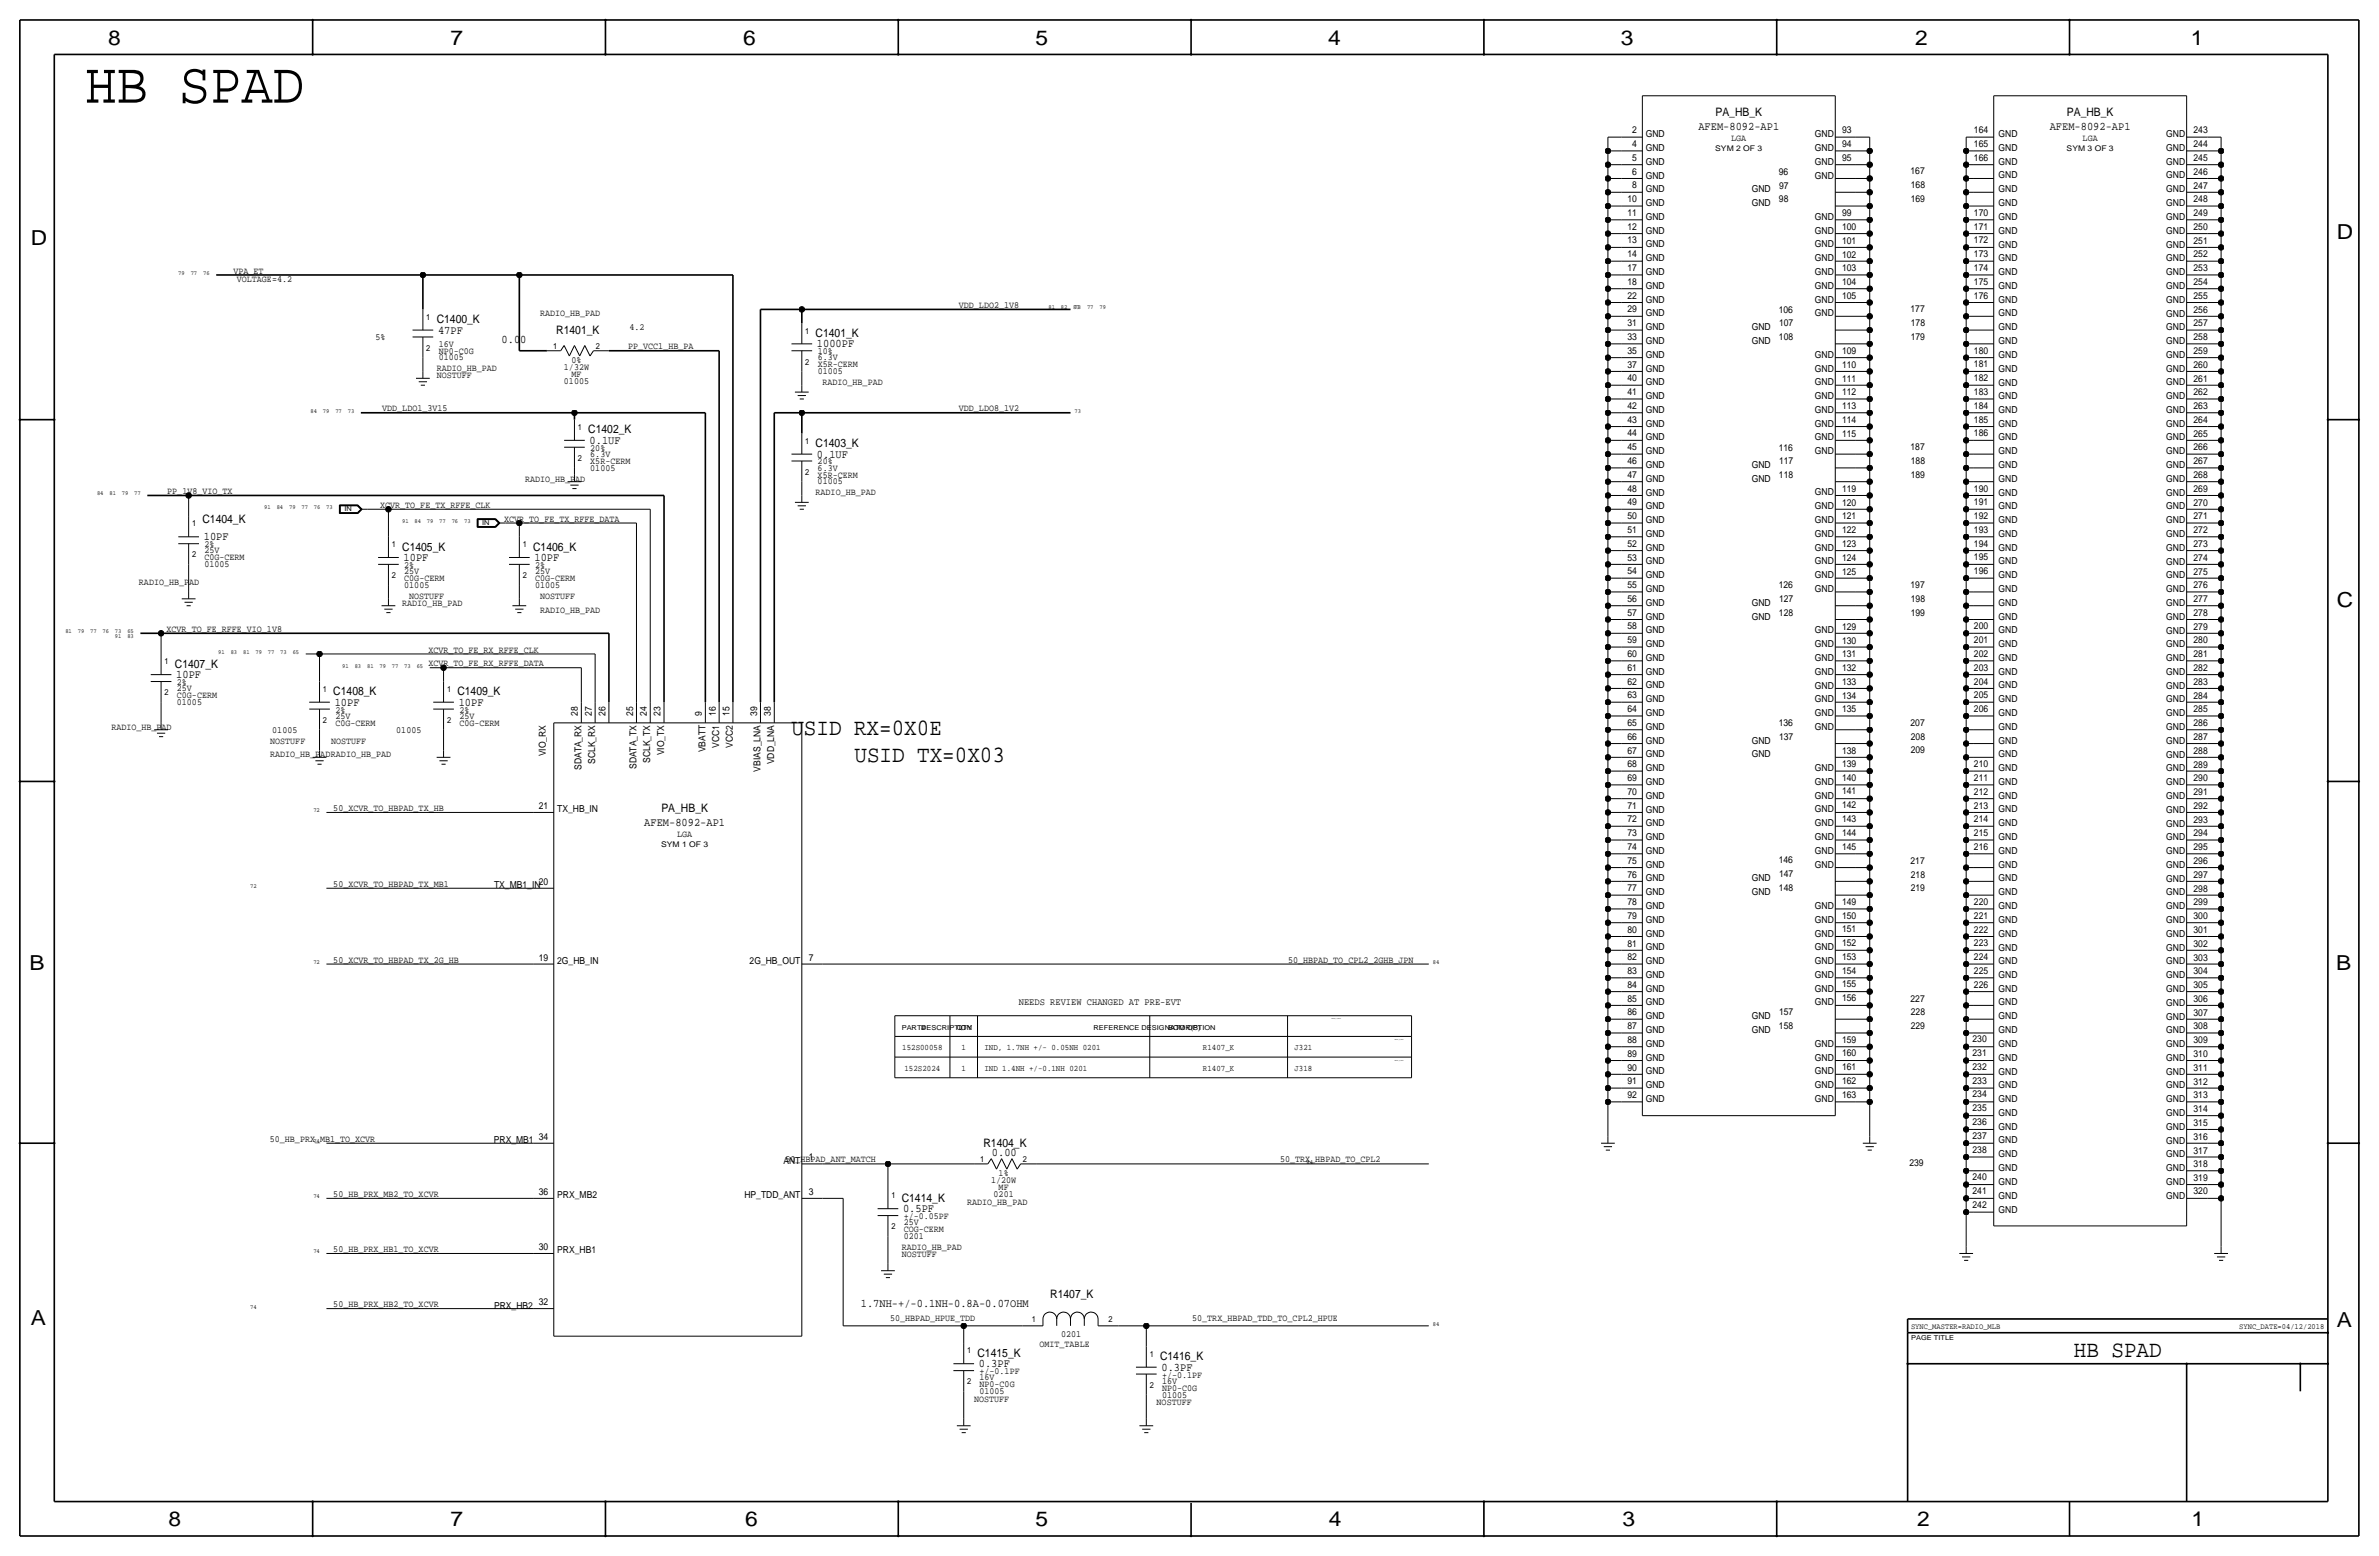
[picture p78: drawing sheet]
<svg xmlns="http://www.w3.org/2000/svg" width="877mm" height="574mm" viewBox="0 0 877 574" stroke-linecap="round" stroke-linejoin="round" font-family="sans-serif">
<defs><g id="words">
<text font-size="21.5" x="31.4" y="37.8">HB SPAD</text>
<g font-size="8.6">
<text x="291.7" y="270.9">USID RX=0X0E</text>
<text x="315" y="281">USID TX=0X03</text>
<text x="764.6" y="500.1">HB SPAD</text>
</g>
<g font-size="7.6">
<text x="39.9" y="16.5">8</text>
<text x="166.1" y="16.5">7</text>
<text x="274" y="16.5">6</text>
<text x="381.7" y="16.5">5</text>
<text x="489.7" y="16.5">4</text>
<text x="597.6" y="16.5">3</text>
<text x="706.1" y="16.5">2</text>
<text x="807.7" y="16.5">1</text>
<text x="861.5" y="88.1">D</text>
<text x="11.4" y="90.4">D</text>
<text x="861.5" y="223.8">C</text>
<text x="10.8" y="357.6">B</text>
<text x="861.3" y="357.4">B</text>
<text x="11.3" y="488.4">A</text>
<text x="861.5" y="489.2">A</text>
<text x="62.2" y="562.6">8</text>
<text x="166" y="562.6">7</text>
<text x="274.8" y="562.6">6</text>
<text x="381.7" y="562.6">5</text>
<text x="489.9" y="562.6">4</text>
<text x="598.1" y="562.6">3</text>
<text x="706.8" y="562.6">2</text>
<text x="807.9" y="562.6">1</text>
</g>
<g font-size="4.3">
<text x="632.4" y="42.9">PA_HB_K</text>
<text x="762" y="42.9">PA_HB_K</text>
<text x="626.1" y="48">AFEM-8092-AP1</text>
<text x="755.7" y="48">AFEM-8092-AP1</text>
<text x="161" y="119.1">C1400_K</text>
<text x="161.5" y="122.9">47PF</text>
<text x="205.1" y="122.9">R1401_K</text>
<text x="300.7" y="124.2">C1401_K</text>
<text x="184.9" y="126.5">0.00</text>
<text x="301.2" y="128">1000PF</text>
<text x="216.9" y="159.8">C1402_K</text>
<text x="217.4" y="163.6">0.1UF</text>
<text x="300.7" y="164.8">C1403_K</text>
<text x="301.2" y="168.7">0.1UF</text>
<text x="74.6" y="192.8">C1404_K</text>
<text x="75.1" y="199.1">10PF</text>
<text x="148.3" y="202.9">C1405_K</text>
<text x="196.5" y="202.9">C1406_K</text>
<text x="148.8" y="206.8">10PF</text>
<text x="197.1" y="206.8">10PF</text>
<text x="64.5" y="246.1">C1407_K</text>
<text x="65" y="249.9">10PF</text>
<text x="122.9" y="256.3">C1408_K</text>
<text x="168.6" y="256.3">C1409_K</text>
<text x="123.4" y="260.1">10PF</text>
<text x="169.1" y="260.1">10PF</text>
<text x="243.8" y="299.5">PA_HB_K</text>
<text x="237.5" y="304.5">AFEM-8092-AP1</text>
<text x="362.6" y="422.7">R1404_K</text>
<text x="365.7" y="426.2">0.00</text>
<text x="332.4" y="443">C1414_K</text>
<text x="332.9" y="446.8">0.5PF</text>
<text x="387.2" y="478.3">R1407_K</text>
<text x="317.4" y="481.8">1.7NH-+/-0.1NH-0.8A-0.07OHM</text>
<text x="360.4" y="500.1">C1415_K</text>
<text x="360.9" y="503.9">0.3PF</text>
<text x="427.7" y="501.4">C1416_K</text>
<text x="428.2" y="505.2">0.3PF</text>
</g>
<text font-size="3.6" x="375.6" y="370.6">NEEDS REVIEW CHANGED AT PRE-EVT</text>
<g font-size="3.5">
<text x="601.7" y="49.1">2</text>
<text x="606.8" y="50.6">GND</text>
<text x="638.3" y="51.8">LGA</text>
<text x="669.1" y="50.6">GND</text>
<text x="679.1" y="49.2">93</text>
<text x="727.7" y="49.1">164</text>
<text x="736.8" y="50.6">GND</text>
<text x="767.8" y="51.8">LGA</text>
<text x="798.6" y="50.5">GND</text>
<text x="808.7" y="49.2">243</text>
<text x="601.7" y="59.3">5</text>
<text x="601.7" y="54.2">4</text>
<text x="606.8" y="55.7">GND</text>
<text x="669.1" y="55.7">GND</text>
<text x="679.1" y="59.3">95</text>
<text x="679.1" y="54.3">94</text>
<text x="727.7" y="59.2">166</text>
<text x="727.7" y="54.1">165</text>
<text x="736.8" y="55.7">GND</text>
<text x="798.6" y="55.6">GND</text>
<text x="808.7" y="59.3">245</text>
<text x="808.7" y="54.3">244</text>
<text x="601.7" y="64.3">6</text>
<text x="606.8" y="60.7">GND</text>
<text x="606.8" y="65.8">GND</text>
<text x="655.8" y="64.4">96</text>
<text x="669.1" y="60.7">GND</text>
<text x="669.1" y="65.8">GND</text>
<text x="704.3" y="64.3">167</text>
<text x="736.8" y="65.8">GND</text>
<text x="736.8" y="60.8">GND</text>
<text x="798.6" y="60.7">GND</text>
<text x="798.6" y="65.8">GND</text>
<text x="808.7" y="64.4">246</text>
<text x="601.7" y="69.4">8</text>
<text x="606.8" y="70.9">GND</text>
<text x="645.8" y="70.9">GND</text>
<text x="655.9" y="69.5">97</text>
<text x="704.5" y="69.4">168</text>
<text x="736.8" y="70.9">GND</text>
<text x="798.6" y="70.9">GND</text>
<text x="808.7" y="69.5">247</text>
<text x="599.9" y="74.5">10</text>
<text x="606.8" y="76">GND</text>
<text x="645.8" y="76">GND</text>
<text x="655.8" y="74.6">98</text>
<text x="704.4" y="74.5">169</text>
<text x="736.8" y="76">GND</text>
<text x="798.6" y="76">GND</text>
<text x="808.7" y="74.6">248</text>
<text x="599.9" y="79.6">11</text>
<text x="606.8" y="81.1">GND</text>
<text x="669.1" y="81.1">GND</text>
<text x="679.1" y="79.7">99</text>
<text x="727.7" y="79.6">170</text>
<text x="736.8" y="81.1">GND</text>
<text x="798.6" y="81.1">GND</text>
<text x="808.7" y="79.7">249</text>
<text x="599.9" y="89.7">13</text>
<text x="599.9" y="84.7">12</text>
<text x="606.8" y="86.1">GND</text>
<text x="669.1" y="86.1">GND</text>
<text x="679.1" y="89.8">101</text>
<text x="679.1" y="84.8">100</text>
<text x="727.7" y="89.7">172</text>
<text x="727.7" y="84.6">171</text>
<text x="736.8" y="86.1">GND</text>
<text x="798.6" y="86.2">GND</text>
<text x="808.7" y="89.8">251</text>
<text x="808.7" y="84.7">250</text>
<text x="599.9" y="94.8">14</text>
<text x="606.8" y="91.2">GND</text>
<text x="669.1" y="91.2">GND</text>
<text x="679.1" y="94.9">102</text>
<text x="727.7" y="94.8">173</text>
<text x="736.8" y="91.2">GND</text>
<text x="798.6" y="91.3">GND</text>
<text x="808.7" y="94.9">252</text>
<text x="86.1" y="100.8">VPA_ET</text>
<text x="599.9" y="99.9">17</text>
<text x="606.8" y="96.3">GND</text>
<text x="606.8" y="101.4">GND</text>
<text x="669.1" y="101.4">GND</text>
<text x="669.1" y="96.3">GND</text>
<text x="679.1" y="100">103</text>
<text x="727.7" y="99.9">174</text>
<text x="736.8" y="96.3">GND</text>
<text x="736.8" y="101.4">GND</text>
<text x="798.6" y="96.3">GND</text>
<text x="798.6" y="101.4">GND</text>
<text x="808.7" y="100">253</text>
<text x="87.3" y="103.9">VOLTAGE=4.2</text>
<text x="599.9" y="105">18</text>
<text x="606.8" y="106.5">GND</text>
<text x="669.1" y="106.5">GND</text>
<text x="679.1" y="105.1">104</text>
<text x="727.7" y="105">175</text>
<text x="736.8" y="106.5">GND</text>
<text x="798.6" y="106.5">GND</text>
<text x="808.7" y="105.1">254</text>
<text x="353.5" y="113.5">VDD_LDO2_1V8</text>
<text x="599.9" y="110.1">22</text>
<text x="606.8" y="111.5">GND</text>
<text x="669.1" y="111.5">GND</text>
<text x="679.1" y="110.2">105</text>
<text x="727.7" y="110">176</text>
<text x="736.8" y="111.6">GND</text>
<text x="798.6" y="111.6">GND</text>
<text x="808.7" y="110.1">255</text>
<text x="199.1" y="116.6">RADIO_HB_PAD</text>
<text x="599.9" y="115.1">29</text>
<text x="606.8" y="116.6">GND</text>
<text x="655.8" y="115.2">106</text>
<text x="669.1" y="116.6">GND</text>
<text x="704.3" y="115.1">177</text>
<text x="736.8" y="116.6">GND</text>
<text x="798.6" y="116.7">GND</text>
<text x="808.7" y="115.2">256</text>
<text x="138.5" y="125.5">5%</text>
<text x="232.1" y="121.7">4.2</text>
<text x="599.9" y="125.3">33</text>
<text x="599.9" y="120.2">31</text>
<text x="606.8" y="121.7">GND</text>
<text x="645.8" y="121.7">GND</text>
<text x="655.8" y="125.4">108</text>
<text x="655.9" y="120.3">107</text>
<text x="704.4" y="125.3">179</text>
<text x="704.5" y="120.2">178</text>
<text x="736.8" y="121.8">GND</text>
<text x="798.6" y="121.7">GND</text>
<text x="808.7" y="125.4">258</text>
<text x="808.7" y="120.3">257</text>
<text x="161.7" y="127.8">16V</text>
<text x="161.7" y="130.3">NP0-C0G</text>
<text x="231.6" y="128.8">PP_VCC1_HB_PA</text>
<text x="301.4" y="130.6">10%</text>
<text x="599.9" y="130.4">35</text>
<text x="606.8" y="131.9">GND</text>
<text x="606.8" y="126.7">GND</text>
<text x="645.8" y="126.8">GND</text>
<text x="669.1" y="131.9">GND</text>
<text x="679.1" y="130.5">109</text>
<text x="727.7" y="130.4">180</text>
<text x="736.8" y="131.9">GND</text>
<text x="736.8" y="126.8">GND</text>
<text x="798.6" y="126.8">GND</text>
<text x="798.6" y="131.9">GND</text>
<text x="808.7" y="130.5">259</text>
<text x="161" y="136.9">RADIO_HB_PAD</text>
<text x="161.7" y="132.8">01005</text>
<text x="207.9" y="136.4">1/32W</text>
<text x="210.7" y="133.9">0%</text>
<text x="301.4" y="132.8">6.3V</text>
<text x="301.4" y="137.9">01005</text>
<text x="301.4" y="135.4">X5R-CERM</text>
<text x="599.9" y="135.5">37</text>
<text x="606.8" y="136.9">GND</text>
<text x="669.1" y="136.9">GND</text>
<text x="679.1" y="135.6">110</text>
<text x="727.7" y="135.5">181</text>
<text x="736.8" y="137.1">GND</text>
<text x="798.6" y="137">GND</text>
<text x="808.7" y="135.6">260</text>
<text x="161" y="139.4">NOSTUFF</text>
<text x="207.9" y="141.5">01005</text>
<text x="210.7" y="138.9">MF</text>
<text x="303.2" y="142">RADIO_HB_PAD</text>
<text x="599.9" y="140.6">40</text>
<text x="606.8" y="142">GND</text>
<text x="669.1" y="142">GND</text>
<text x="679.1" y="140.6">111</text>
<text x="727.7" y="140.5">182</text>
<text x="736.8" y="142.1">GND</text>
<text x="798.6" y="142.1">GND</text>
<text x="808.7" y="140.6">261</text>
<text x="599.9" y="145.6">41</text>
<text x="606.8" y="147.1">GND</text>
<text x="669.1" y="147.1">GND</text>
<text x="679.1" y="145.7">112</text>
<text x="727.7" y="145.6">183</text>
<text x="736.8" y="147.1">GND</text>
<text x="798.6" y="147.2">GND</text>
<text x="808.7" y="145.7">262</text>
<text x="140.9" y="151.6">VDD_LDO1_3V15</text>
<text x="353.5" y="151.6">VDD_LDO8_1V2</text>
<text x="599.9" y="155.8">43</text>
<text x="599.9" y="150.7">42</text>
<text x="606.8" y="152.2">GND</text>
<text x="669.1" y="152.2">GND</text>
<text x="679.1" y="155.9">114</text>
<text x="679.1" y="150.8">113</text>
<text x="727.7" y="155.8">185</text>
<text x="727.7" y="150.7">184</text>
<text x="736.8" y="152.2">GND</text>
<text x="798.6" y="152.2">GND</text>
<text x="808.7" y="155.9">264</text>
<text x="808.7" y="150.8">263</text>
<text x="599.9" y="160.9">44</text>
<text x="606.8" y="157.3">GND</text>
<text x="669.1" y="157.3">GND</text>
<text x="679.1" y="161">115</text>
<text x="727.7" y="160.9">186</text>
<text x="736.8" y="157.3">GND</text>
<text x="798.6" y="157.2">GND</text>
<text x="808.7" y="161">265</text>
<text x="217.6" y="166.1">20%</text>
<text x="599.9" y="166">45</text>
<text x="606.8" y="167.4">GND</text>
<text x="606.8" y="162.3">GND</text>
<text x="655.8" y="166.1">116</text>
<text x="669.1" y="162.3">GND</text>
<text x="669.1" y="167.4">GND</text>
<text x="704.3" y="165.9">187</text>
<text x="736.8" y="162.3">GND</text>
<text x="736.8" y="167.4">GND</text>
<text x="798.6" y="167.4">GND</text>
<text x="798.6" y="162.3">GND</text>
<text x="808.7" y="166">266</text>
<text x="217.6" y="168.4">6.3V</text>
<text x="217.6" y="173.5">01005</text>
<text x="217.6" y="170.9">X5R-CERM</text>
<text x="301.4" y="173.5">6.3V</text>
<text x="301.4" y="171.2">20%</text>
<text x="599.9" y="171">46</text>
<text x="606.8" y="172.5">GND</text>
<text x="645.8" y="172.5">GND</text>
<text x="655.9" y="171.1">117</text>
<text x="704.5" y="171">188</text>
<text x="736.8" y="172.5">GND</text>
<text x="798.6" y="172.6">GND</text>
<text x="808.7" y="171.1">267</text>
<text x="193.6" y="177.5">RADIO_HB_PAD</text>
<text x="301.4" y="178.6">01005</text>
<text x="301.4" y="176">X5R-CERM</text>
<text x="599.9" y="176.1">47</text>
<text x="606.8" y="177.6">GND</text>
<text x="645.8" y="177.6">GND</text>
<text x="655.8" y="176.2">118</text>
<text x="704.4" y="176.1">189</text>
<text x="736.8" y="177.7">GND</text>
<text x="798.6" y="177.5">GND</text>
<text x="808.7" y="176.2">268</text>
<text x="61.7" y="182.1">PP_1V8_VIO_TX</text>
<text x="300.7" y="182.6">RADIO_HB_PAD</text>
<text x="599.9" y="181.2">48</text>
<text x="606.8" y="182.7">GND</text>
<text x="669.1" y="182.6">GND</text>
<text x="679.1" y="181.3">119</text>
<text x="727.7" y="181.2">190</text>
<text x="736.8" y="182.8">GND</text>
<text x="798.6" y="182.7">GND</text>
<text x="808.7" y="181.3">269</text>
<text x="140.2" y="187.2">XCVR_TO_FE_TX_RFFE_CLK</text>
<text x="599.9" y="191.4">50</text>
<text x="599.9" y="186.3">49</text>
<text x="606.8" y="187.7">GND</text>
<text x="669.1" y="187.7">GND</text>
<text x="679.1" y="191.5">121</text>
<text x="679.1" y="186.4">120</text>
<text x="727.7" y="191.3">192</text>
<text x="727.7" y="186.3">191</text>
<text x="736.8" y="187.7">GND</text>
<text x="798.6" y="187.7">GND</text>
<text x="808.7" y="191.4">271</text>
<text x="808.7" y="186.4">270</text>
<text x="185.9" y="192.3">XCVR_TO_FE_TX_RFFE_DATA</text>
<text x="599.9" y="196.4">51</text>
<text x="606.8" y="192.8">GND</text>
<text x="606.8" y="197.9">GND</text>
<text x="669.1" y="192.8">GND</text>
<text x="669.1" y="197.9">GND</text>
<text x="679.1" y="196.5">122</text>
<text x="727.7" y="196.4">193</text>
<text x="736.8" y="197.9">GND</text>
<text x="736.8" y="192.8">GND</text>
<text x="798.6" y="192.8">GND</text>
<text x="798.6" y="198">GND</text>
<text x="808.7" y="196.5">272</text>
<text x="75.4" y="204">25V</text>
<text x="75.4" y="201.7">2%</text>
<text x="599.9" y="201.5">52</text>
<text x="606.8" y="203">GND</text>
<text x="669.1" y="203">GND</text>
<text x="679.1" y="201.6">123</text>
<text x="727.7" y="201.5">194</text>
<text x="736.8" y="203">GND</text>
<text x="798.6" y="203">GND</text>
<text x="808.7" y="201.6">273</text>
<text x="75.4" y="209">01005</text>
<text x="75.4" y="206.5">C0G-CERM</text>
<text x="149" y="209.3">2%</text>
<text x="197.3" y="209.3">2%</text>
<text x="599.9" y="206.6">53</text>
<text x="606.8" y="208.1">GND</text>
<text x="669.1" y="208.1">GND</text>
<text x="679.1" y="206.7">124</text>
<text x="727.7" y="206.6">195</text>
<text x="736.8" y="208.1">GND</text>
<text x="798.6" y="208.1">GND</text>
<text x="808.7" y="206.7">274</text>
<text x="51.2" y="215.6">RADIO_HB_PAD</text>
<text x="149" y="211.6">25V</text>
<text x="149" y="214.1">C0G-CERM</text>
<text x="197.3" y="211.6">25V</text>
<text x="197.3" y="214.1">C0G-CERM</text>
<text x="599.9" y="211.7">54</text>
<text x="606.8" y="213.1">GND</text>
<text x="669.1" y="213.1">GND</text>
<text x="679.1" y="211.8">125</text>
<text x="727.7" y="211.7">196</text>
<text x="736.8" y="213.1">GND</text>
<text x="798.6" y="213.2">GND</text>
<text x="808.7" y="211.8">275</text>
<text x="149" y="216.7">01005</text>
<text x="150.8" y="220.7">NOSTUFF</text>
<text x="197.3" y="216.7">01005</text>
<text x="199.1" y="220.7">NOSTUFF</text>
<text x="599.9" y="221.9">56</text>
<text x="599.9" y="216.8">55</text>
<text x="606.8" y="218.2">GND</text>
<text x="655.8" y="216.9">126</text>
<text x="655.9" y="221.9">127</text>
<text x="669.1" y="218.2">GND</text>
<text x="704.3" y="216.8">197</text>
<text x="704.5" y="221.8">198</text>
<text x="736.8" y="218.2">GND</text>
<text x="798.6" y="218.3">GND</text>
<text x="808.7" y="221.9">277</text>
<text x="808.7" y="216.9">276</text>
<text x="148.3" y="223.3">RADIO_HB_PAD</text>
<text x="199.1" y="225.8">RADIO_HB_PAD</text>
<text x="599.9" y="226.9">57</text>
<text x="606.8" y="223.3">GND</text>
<text x="645.8" y="223.3">GND</text>
<text x="655.8" y="227">128</text>
<text x="704.4" y="226.9">199</text>
<text x="736.8" y="223.3">GND</text>
<text x="798.6" y="223.4">GND</text>
<text x="808.7" y="227">278</text>
<text x="61.4" y="232.9">XCVR_TO_FE_RFFE_VIO_1V8</text>
<text x="599.9" y="232">58</text>
<text x="606.8" y="233.5">GND</text>
<text x="606.8" y="228.4">GND</text>
<text x="645.8" y="228.4">GND</text>
<text x="669.1" y="233.5">GND</text>
<text x="679.1" y="232.1">129</text>
<text x="727.7" y="232">200</text>
<text x="736.8" y="233.5">GND</text>
<text x="736.8" y="228.4">GND</text>
<text x="798.6" y="228.4">GND</text>
<text x="798.6" y="233.5">GND</text>
<text x="808.7" y="232.1">279</text>
<text x="599.9" y="237.1">59</text>
<text x="606.8" y="238.5">GND</text>
<text x="669.1" y="238.5">GND</text>
<text x="679.1" y="237.2">130</text>
<text x="727.7" y="237.1">201</text>
<text x="736.8" y="238.5">GND</text>
<text x="798.6" y="238.6">GND</text>
<text x="808.7" y="237.2">280</text>
<text x="157.9" y="240.5">XCVR_TO_FE_RX_RFFE_CLK</text>
<text x="157.9" y="245.6">XCVR_TO_FE_RX_RFFE_DATA</text>
<text x="599.9" y="242.2">60</text>
<text x="606.8" y="243.6">GND</text>
<text x="669.1" y="243.6">GND</text>
<text x="679.1" y="242.3">131</text>
<text x="727.7" y="242.2">202</text>
<text x="736.8" y="243.6">GND</text>
<text x="798.6" y="243.7">GND</text>
<text x="808.7" y="242.3">281</text>
<text x="599.9" y="247.3">61</text>
<text x="606.8" y="248.7">GND</text>
<text x="669.1" y="248.7">GND</text>
<text x="679.1" y="247.4">132</text>
<text x="727.7" y="247.2">203</text>
<text x="736.8" y="248.7">GND</text>
<text x="798.6" y="248.8">GND</text>
<text x="808.7" y="247.3">282</text>
<text x="65.2" y="254.8">25V</text>
<text x="65.2" y="252.5">2%</text>
<text x="65.2" y="257.3">C0G-CERM</text>
<text x="599.9" y="257.4">63</text>
<text x="599.9" y="252.3">62</text>
<text x="606.8" y="253.8">GND</text>
<text x="669.1" y="253.8">GND</text>
<text x="679.1" y="257.5">134</text>
<text x="679.1" y="252.4">133</text>
<text x="727.7" y="257.4">205</text>
<text x="727.7" y="252.3">204</text>
<text x="736.8" y="253.8">GND</text>
<text x="798.6" y="253.8">GND</text>
<text x="808.7" y="257.5">284</text>
<text x="808.7" y="252.4">283</text>
<text x="65.2" y="259.8">01005</text>
<text x="123.6" y="262.6">2%</text>
<text x="169.4" y="262.6">2%</text>
<text x="213.1" y="263.9" transform="rotate(-90 213.1 263.9)">28</text>
<text x="218.1" y="263.9" transform="rotate(-90 218.1 263.9)">27</text>
<text x="223.2" y="263.9" transform="rotate(-90 223.2 263.9)">26</text>
<text x="233.4" y="263.9" transform="rotate(-90 233.4 263.9)">25</text>
<text x="238.5" y="263.9" transform="rotate(-90 238.5 263.9)">24</text>
<text x="243.5" y="263.9" transform="rotate(-90 243.5 263.9)">23</text>
<text x="258.8" y="263.9" transform="rotate(-90 258.8 263.9)">9</text>
<text x="263.9" y="263.9" transform="rotate(-90 263.9 263.9)">16</text>
<text x="268.9" y="263.9" transform="rotate(-90 268.9 263.9)">15</text>
<text x="279.1" y="263.9" transform="rotate(-90 279.1 263.9)">39</text>
<text x="284.2" y="263.9" transform="rotate(-90 284.2 263.9)">38</text>
<text x="599.9" y="262.5">64</text>
<text x="606.8" y="263.9">GND</text>
<text x="606.8" y="258.9">GND</text>
<text x="669.1" y="258.8">GND</text>
<text x="669.1" y="263.9">GND</text>
<text x="679.1" y="262.6">135</text>
<text x="727.7" y="262.5">206</text>
<text x="736.8" y="263.9">GND</text>
<text x="736.8" y="258.8">GND</text>
<text x="798.6" y="258.9">GND</text>
<text x="808.7" y="262.6">285</text>
<text x="41.1" y="269">RADIO_HB_PAD</text>
<text x="123.6" y="264.9">25V</text>
<text x="123.6" y="267.5">C0G-CERM</text>
<text x="169.4" y="264.9">25V</text>
<text x="169.4" y="267.5">C0G-CERM</text>
<text x="599.9" y="267.6">65</text>
<text x="606.8" y="269">GND</text>
<text x="655.8" y="267.7">136</text>
<text x="669.1" y="269">GND</text>
<text x="704.3" y="267.6">207</text>
<text x="736.8" y="269">GND</text>
<text x="798.6" y="264">GND</text>
<text x="798.6" y="269.1">GND</text>
<text x="808.7" y="267.7">286</text>
<text x="99.6" y="274.1">NOSTUFF</text>
<text x="100.4" y="270">01005</text>
<text x="122" y="274.1">NOSTUFF</text>
<text x="146.1" y="270">01005</text>
<text x="265.1" y="275.6" transform="rotate(-90 265.1 275.6)">VCC1</text>
<text x="270.2" y="275.6" transform="rotate(-90 270.2 275.6)">VCC2</text>
<text x="599.9" y="272.7">66</text>
<text x="606.8" y="274.1">GND</text>
<text x="645.8" y="274.1">GND</text>
<text x="655.9" y="272.8">137</text>
<text x="704.5" y="272.6">208</text>
<text x="736.8" y="274.1">GND</text>
<text x="798.6" y="274.2">GND</text>
<text x="808.7" y="272.8">287</text>
<text x="99.6" y="279.1">RADIO_HB_PADRADIO_HB_PAD</text>
<text x="201.2" y="278.8" transform="rotate(-90 201.2 278.8)">VIO_RX</text>
<text x="219.4" y="281.6" transform="rotate(-90 219.4 281.6)">SCLK_RX</text>
<text x="239.7" y="281.2" transform="rotate(-90 239.7 281.2)">SCLK_TX</text>
<text x="244.8" y="278.4" transform="rotate(-90 244.8 278.4)">VIO_TX</text>
<text x="260" y="277.4" transform="rotate(-90 260 277.4)">VBATT</text>
<text x="285.4" y="281.7" transform="rotate(-90 285.4 281.7)">VDD_LNA</text>
<text x="599.9" y="277.7">67</text>
<text x="606.8" y="279.2">GND</text>
<text x="645.8" y="279.2">GND</text>
<text x="679.1" y="277.8">138</text>
<text x="704.4" y="277.7">209</text>
<text x="736.8" y="279.2">GND</text>
<text x="798.6" y="279.3">GND</text>
<text x="808.7" y="277.8">288</text>
<text x="214.3" y="283.8" transform="rotate(-90 214.3 283.8)">SDATA_RX</text>
<text x="234.6" y="283.5" transform="rotate(-90 234.6 283.5)">SDATA_TX</text>
<text x="280.4" y="284.4" transform="rotate(-90 280.4 284.4)">VBIAS_LNA</text>
<text x="599.9" y="287.9">69</text>
<text x="599.9" y="282.8">68</text>
<text x="606.8" y="284.3">GND</text>
<text x="669.1" y="284.2">GND</text>
<text x="679.1" y="287.8">140</text>
<text x="679.1" y="282.7">139</text>
<text x="727.7" y="287.9">211</text>
<text x="727.7" y="282.8">210</text>
<text x="736.8" y="284.2">GND</text>
<text x="798.6" y="284.3">GND</text>
<text x="808.7" y="288">290</text>
<text x="808.7" y="282.9">289</text>
<text x="599.9" y="293">70</text>
<text x="606.8" y="289.3">GND</text>
<text x="669.1" y="289.3">GND</text>
<text x="679.1" y="292.8">141</text>
<text x="727.7" y="293">212</text>
<text x="736.8" y="289.3">GND</text>
<text x="798.6" y="289.4">GND</text>
<text x="808.7" y="293.1">291</text>
<text x="122.9" y="299">50_XCVR_TO_HBPAD_TX_HB</text>
<text x="198.6" y="298.2">21</text>
<text x="205.4" y="299.5">TX_HB_IN</text>
<text x="599.9" y="298.1">71</text>
<text x="606.8" y="294.4">GND</text>
<text x="606.8" y="299.5">GND</text>
<text x="669.1" y="294.4">GND</text>
<text x="669.1" y="299.5">GND</text>
<text x="679.1" y="297.9">142</text>
<text x="727.7" y="298.1">213</text>
<text x="736.8" y="299.5">GND</text>
<text x="736.8" y="294.4">GND</text>
<text x="798.6" y="294.5">GND</text>
<text x="798.6" y="299.6">GND</text>
<text x="808.7" y="298.2">292</text>
<text x="599.9" y="303.2">72</text>
<text x="606.8" y="304.6">GND</text>
<text x="669.1" y="304.6">GND</text>
<text x="679.1" y="303">143</text>
<text x="727.7" y="303.1">214</text>
<text x="736.8" y="304.6">GND</text>
<text x="798.6" y="304.7">GND</text>
<text x="808.7" y="303.2">293</text>
<text x="249.6" y="308.4">LGA</text>
<text x="599.9" y="308.2">73</text>
<text x="606.8" y="309.7">GND</text>
<text x="669.1" y="309.6">GND</text>
<text x="679.1" y="308.1">144</text>
<text x="727.7" y="308.2">215</text>
<text x="736.8" y="309.6">GND</text>
<text x="798.6" y="309.7">GND</text>
<text x="808.7" y="308.3">294</text>
<text x="599.9" y="313.3">74</text>
<text x="606.8" y="314.7">GND</text>
<text x="669.1" y="314.7">GND</text>
<text x="679.1" y="313.2">145</text>
<text x="727.7" y="313.3">216</text>
<text x="736.8" y="314.7">GND</text>
<text x="798.6" y="314.8">GND</text>
<text x="808.7" y="313.4">295</text>
<text x="599.9" y="323.5">76</text>
<text x="599.9" y="318.4">75</text>
<text x="606.8" y="319.8">GND</text>
<text x="655.8" y="318.2">146</text>
<text x="655.9" y="323.3">147</text>
<text x="669.1" y="319.8">GND</text>
<text x="704.3" y="318.4">217</text>
<text x="704.5" y="323.5">218</text>
<text x="736.8" y="319.8">GND</text>
<text x="798.6" y="319.9">GND</text>
<text x="808.7" y="323.6">297</text>
<text x="808.7" y="318.5">296</text>
<text x="122.9" y="326.9">50_XCVR_TO_HBPAD_TX_MB1</text>
<text x="182.1" y="327.4">TX_MB1_IN</text>
<text x="198.6" y="326.1">20</text>
<text x="599.9" y="328.6">77</text>
<text x="606.8" y="324.9">GND</text>
<text x="606.8" y="330">GND</text>
<text x="645.8" y="330">GND</text>
<text x="645.8" y="324.9">GND</text>
<text x="655.8" y="328.4">148</text>
<text x="704.4" y="328.5">219</text>
<text x="736.8" y="324.9">GND</text>
<text x="736.8" y="330">GND</text>
<text x="798.6" y="325">GND</text>
<text x="808.7" y="328.6">298</text>
<text x="599.9" y="333.6">78</text>
<text x="606.8" y="335.1">GND</text>
<text x="669.1" y="335">GND</text>
<text x="679.1" y="333.5">149</text>
<text x="727.7" y="333.6">220</text>
<text x="736.8" y="335.2">GND</text>
<text x="798.6" y="330.1">GND</text>
<text x="798.6" y="335.1">GND</text>
<text x="808.7" y="333.7">299</text>
<text x="599.9" y="338.7">79</text>
<text x="606.8" y="340.1">GND</text>
<text x="669.1" y="340.1">GND</text>
<text x="679.1" y="338.6">150</text>
<text x="727.7" y="338.7">221</text>
<text x="736.8" y="340.2">GND</text>
<text x="798.6" y="340.2">GND</text>
<text x="808.7" y="338.8">300</text>
<text x="599.9" y="343.8">80</text>
<text x="606.8" y="345.2">GND</text>
<text x="669.1" y="345.2">GND</text>
<text x="679.1" y="343.6">151</text>
<text x="727.7" y="343.8">222</text>
<text x="736.8" y="345.3">GND</text>
<text x="798.6" y="345.3">GND</text>
<text x="808.7" y="343.9">301</text>
<text x="599.9" y="354">82</text>
<text x="599.9" y="348.9">81</text>
<text x="606.8" y="350.3">GND</text>
<text x="669.1" y="350.3">GND</text>
<text x="679.1" y="353.8">153</text>
<text x="679.1" y="348.7">152</text>
<text x="727.7" y="354">224</text>
<text x="727.7" y="348.9">223</text>
<text x="736.8" y="350.4">GND</text>
<text x="798.6" y="350.4">GND</text>
<text x="808.7" y="349">302</text>
<text x="122.9" y="354.8">50_XCVR_TO_HBPAD_TX_2G_HB</text>
<text x="198.6" y="354.1">19</text>
<text x="205.4" y="355.3">2G_HB_IN</text>
<text x="276.4" y="355.3">2G_HB_OUT</text>
<text x="298.1" y="354.1">7</text>
<text x="474.9" y="354.8">50_HBPAD_TO_CPL2_2GHB_JPN</text>
<text x="599.9" y="359.1">83</text>
<text x="606.8" y="355.4">GND</text>
<text x="669.1" y="355.4">GND</text>
<text x="679.1" y="358.9">154</text>
<text x="727.7" y="359">225</text>
<text x="736.8" y="355.5">GND</text>
<text x="798.6" y="355.5">GND</text>
<text x="808.7" y="359.1">304</text>
<text x="808.7" y="354.1">303</text>
<text x="599.9" y="364.1">84</text>
<text x="606.8" y="360.5">GND</text>
<text x="606.8" y="365.5">GND</text>
<text x="669.1" y="360.5">GND</text>
<text x="669.1" y="365.5">GND</text>
<text x="679.1" y="364">155</text>
<text x="727.7" y="364.1">226</text>
<text x="736.8" y="365.6">GND</text>
<text x="736.8" y="360.6">GND</text>
<text x="798.6" y="360.6">GND</text>
<text x="798.6" y="365.6">GND</text>
<text x="808.7" y="364.2">305</text>
<text x="599.9" y="369.2">85</text>
<text x="606.8" y="370.6">GND</text>
<text x="669.1" y="370.6">GND</text>
<text x="679.1" y="369.1">156</text>
<text x="704.3" y="369.2">227</text>
<text x="736.8" y="370.6">GND</text>
<text x="798.6" y="370.7">GND</text>
<text x="808.7" y="369.3">306</text>
<text x="599.9" y="374.3">86</text>
<text x="606.8" y="375.7">GND</text>
<text x="645.8" y="375.7">GND</text>
<text x="655.9" y="374.1">157</text>
<text x="704.5" y="374.3">228</text>
<text x="736.8" y="375.7">GND</text>
<text x="798.6" y="375.8">GND</text>
<text x="808.7" y="374.4">307</text>
<text x="599.9" y="379.4">87</text>
<text x="606.8" y="380.7">GND</text>
<text x="645.8" y="380.8">GND</text>
<text x="655.8" y="379.2">158</text>
<text x="704.4" y="379.4">229</text>
<text x="736.8" y="380.7">GND</text>
<text x="798.6" y="380.9">GND</text>
<text x="808.7" y="379.5">308</text>
<text x="599.9" y="389.5">89</text>
<text x="599.9" y="384.5">88</text>
<text x="606.8" y="385.9">GND</text>
<text x="669.1" y="385.9">GND</text>
<text x="679.1" y="389.4">160</text>
<text x="679.1" y="384.3">159</text>
<text x="727.2" y="389.3">231</text>
<text x="727.2" y="384.2">230</text>
<text x="736.8" y="386">GND</text>
<text x="798.6" y="386">GND</text>
<text x="808.7" y="389.6">310</text>
<text x="808.7" y="384.5">309</text>
<text x="599.9" y="394.6">90</text>
<text x="606.8" y="390.9">GND</text>
<text x="606.8" y="396">GND</text>
<text x="669.1" y="390.9">GND</text>
<text x="679.1" y="394.5">161</text>
<text x="727.2" y="394.3">232</text>
<text x="736.8" y="391">GND</text>
<text x="798.6" y="391">GND</text>
<text x="808.7" y="394.7">311</text>
<text x="599.9" y="399.7">91</text>
<text x="606.8" y="401.1">GND</text>
<text x="669.1" y="401.1">GND</text>
<text x="669.1" y="396">GND</text>
<text x="679.1" y="399.5">162</text>
<text x="727.2" y="399.4">233</text>
<text x="736.8" y="401.2">GND</text>
<text x="736.8" y="396.1">GND</text>
<text x="798.6" y="396.1">GND</text>
<text x="798.6" y="401.2">GND</text>
<text x="808.7" y="399.8">312</text>
<text x="599.9" y="404.8">92</text>
<text x="606.8" y="406.2">GND</text>
<text x="669.1" y="406.2">GND</text>
<text x="679.1" y="404.9">163</text>
<text x="727.2" y="404.5">234</text>
<text x="736.8" y="406.3">GND</text>
<text x="798.6" y="406.3">GND</text>
<text x="808.7" y="404.9">313</text>
<text x="727.2" y="409.6">235</text>
<text x="736.8" y="411.4">GND</text>
<text x="798.6" y="411.4">GND</text>
<text x="808.7" y="409.9">314</text>
<text x="727.2" y="419.8">237</text>
<text x="727.2" y="414.7">236</text>
<text x="736.8" y="416.4">GND</text>
<text x="798.6" y="416.4">GND</text>
<text x="808.7" y="415">315</text>
<text x="99.5" y="420.9">50_HB_PRX_MB1_TO_XCVR</text>
<text x="182" y="421.4">PRX_MB1</text>
<text x="198.6" y="420.1">34</text>
<text x="727.2" y="424.8">238</text>
<text x="736.8" y="421.4">GND</text>
<text x="798.6" y="421.5">GND</text>
<text x="808.7" y="425.2">317</text>
<text x="808.7" y="420.1">316</text>
<text x="288.8" y="429">ANT</text>
<text x="289.6" y="428.5">50_HBPAD_ANT_MATCH</text>
<text x="298.1" y="427.7">1</text>
<text x="472" y="428.5">50_TRX_HBPAD_TO_CPL2</text>
<text x="703.9" y="429.9">239</text>
<text x="736.8" y="426.5">GND</text>
<text x="736.8" y="431.6">GND</text>
<text x="798.6" y="426.6">GND</text>
<text x="798.6" y="431.7">GND</text>
<text x="808.7" y="430.3">318</text>
<text x="365.4" y="436.1">1/20W</text>
<text x="368.2" y="433.6">1%</text>
<text x="727.2" y="435">240</text>
<text x="736.8" y="436.8">GND</text>
<text x="798.6" y="436.8">GND</text>
<text x="808.7" y="435.4">319</text>
<text x="122.9" y="441.2">50_HB_PRX_MB2_TO_XCVR</text>
<text x="198.6" y="440.4">36</text>
<text x="205.4" y="441.7">PRX_MB2</text>
<text x="274.4" y="441.7">HP_TDD_ANT</text>
<text x="298.1" y="440.4">3</text>
<text x="366.3" y="441.2">0201</text>
<text x="368.2" y="438.7">MF</text>
<text x="727.2" y="440.1">241</text>
<text x="736.8" y="441.8">GND</text>
<text x="798.6" y="441.9">GND</text>
<text x="808.7" y="440.2">320</text>
<text x="333.2" y="449.3">+/-0.05PF</text>
<text x="356.6" y="444.2">RADIO_HB_PAD</text>
<text x="727.2" y="445.4">242</text>
<text x="736.8" y="446.9">GND</text>
<text x="333.2" y="451.6">25V</text>
<text x="333.2" y="454.2">COG-CERM</text>
<text x="122.9" y="461.5">50_HB_PRX_HB1_TO_XCVR</text>
<text x="198.6" y="460.8">30</text>
<text x="332.4" y="460.8">RADIO_HB_PAD</text>
<text x="333.2" y="456.7">0201</text>
<text x="205.4" y="462">PRX_HB1</text>
<text x="332.4" y="463.3">NOSTUFF</text>
<text x="122.9" y="481.8">50_HB_PRX_HB2_TO_XCVR</text>
<text x="182.1" y="482.3">PRX_HB2</text>
<text x="198.6" y="481.1">32</text>
<text x="328.1" y="486.9">50_HBPAD_HPUE_TDD</text>
<text x="439.5" y="486.9">50_TRX_HBPAD_TDD_TO_CPL2_HPUE</text>
<text x="383.2" y="496.3">OMIT_TABLE</text>
<text x="391.2" y="492.8">0201</text>
<text x="361.1" y="508.8">16V</text>
<text x="361.1" y="506.5">+/-0.1PF</text>
<text x="428.4" y="507.8">+/-0.1PF</text>
<text x="361.1" y="511.3">NP0-C0G</text>
<text x="361.1" y="513.8">01005</text>
<text x="428.4" y="510">16V</text>
<text x="428.4" y="515.1">01005</text>
<text x="428.4" y="512.6">NP0-C0G</text>
<text x="359.1" y="516.6">NOSTUFF</text>
<text x="426.4" y="517.9">NOSTUFF</text>
</g>
<g font-size="3.1">
<text x="157.2" y="117.9">1</text>
<text x="296.9" y="122.9">1</text>
<text x="157.2" y="129.3">2</text>
<text x="203.9" y="128.5">1</text>
<text x="219.7" y="128.5">2</text>
<text x="296.9" y="134.4">2</text>
<text x="213.1" y="158.5">1</text>
<text x="296.9" y="163.6">1</text>
<text x="213.1" y="169.9">2</text>
<text x="296.9" y="175">2</text>
<text x="70.8" y="194.1">1</text>
<text x="144.5" y="201.7">1</text>
<text x="192.7" y="201.7">1</text>
<text x="70.8" y="205.5">2</text>
<text x="144.5" y="213.1">2</text>
<text x="192.7" y="213.1">2</text>
<text x="60.7" y="244.9">1</text>
<text x="60.7" y="256.3">2</text>
<text x="119.1" y="255">1</text>
<text x="164.8" y="255">1</text>
<text x="119.1" y="266.4">2</text>
<text x="164.8" y="266.4">2</text>
<text x="332.6" y="387.1">152S00058</text>
<text x="354.5" y="387.1">1</text>
<text x="362.9" y="387.1">IND, 1.7NH +/- 0.05NH 0201</text>
<text x="443.5" y="387.1">R1407_K</text>
<text x="477.2" y="387.1">J321</text>
<text x="333.5" y="394.7">152S2024</text>
<text x="354.5" y="394.7">1</text>
<text x="362.9" y="394.7">IND 1.4NH +/-0.1NH 0201</text>
<text x="443.5" y="394.7">R1407_K</text>
<text x="477.2" y="394.7">J318</text>
<text x="361.4" y="428.2">1</text>
<text x="377.1" y="428.2">2</text>
<text x="328.6" y="441.7">1</text>
<text x="328.6" y="453.1">2</text>
<text x="380.4" y="487.4">1</text>
<text x="408.6" y="487.4">2</text>
<text x="356.6" y="498.9">1</text>
<text x="423.9" y="500.1">1</text>
<text x="356.6" y="510.3">2</text>
<text x="423.9" y="511.6">2</text>
</g>
<g font-size="2.9">
<text x="632.4" y="55.6">SYM 2 OF 3</text>
<text x="761.9" y="55.6">SYM 3 OF 3</text>
<text x="243.8" y="312.2">SYM 1 OF 3</text>
<text x="704.5" y="490">SYNC_MASTER=RADIO_MLB</text>
<text x="825.6" y="490">SYNC_DATE=04/12/2018</text>
</g>
<g font-size="2.5">
<text x="126.9" y="188.5">IN</text>
<text x="177.7" y="193.5">IN</text>
<text x="332.4" y="379.5">PART#</text>
<text x="339.6" y="379.5">DESCRIPTION</text>
<text x="352.8" y="379.5">QTY</text>
<text x="403.1" y="379.5">REFERENCE DESIGNATOR(S)</text>
<text x="430.6" y="379.5">BOM OPTION</text>
<text x="704.5" y="493.8">PAGE TITLE</text>
</g>
<g font-size="2.3">
<text x="65.7" y="101.3">79</text>
<text x="70.3" y="101.3">77</text>
<text x="74.9" y="101.3">76</text>
<text x="386.5" y="114">81</text>
<text x="391.1" y="114">82</text>
<text x="395.7" y="114">83</text>
<text x="396.2" y="114">73</text>
<text x="400.8" y="114">77</text>
<text x="405.3" y="114">79</text>
<text x="114.5" y="152.1">84</text>
<text x="119.1" y="152.1">79</text>
<text x="123.6" y="152.1">77</text>
<text x="128.2" y="152.1">73</text>
<text x="396.2" y="152.1">73</text>
<text x="35.8" y="182.6">84</text>
<text x="40.3" y="182.6">81</text>
<text x="44.9" y="182.6">79</text>
<text x="49.5" y="182.6">77</text>
<text x="97.4" y="187.7">91</text>
<text x="102" y="187.7">84</text>
<text x="106.6" y="187.7">79</text>
<text x="111.2" y="187.7">77</text>
<text x="115.7" y="187.7">76</text>
<text x="120.3" y="187.7">73</text>
<text x="148.2" y="192.8">91</text>
<text x="152.8" y="192.8">84</text>
<text x="157.4" y="192.8">79</text>
<text x="162" y="192.8">77</text>
<text x="166.5" y="192.8">76</text>
<text x="171.1" y="192.8">73</text>
<text x="24.1" y="233.4">81</text>
<text x="28.7" y="233.4">79</text>
<text x="33.2" y="233.4">77</text>
<text x="37.8" y="233.4">76</text>
<text x="42.4" y="233.4">73</text>
<text x="47" y="233.4">65</text>
<text x="42.4" y="235.3">91</text>
<text x="46.9" y="235.3">83</text>
<text x="80.5" y="241">91</text>
<text x="85" y="241">83</text>
<text x="89.6" y="241">81</text>
<text x="94.2" y="241">79</text>
<text x="98.8" y="241">77</text>
<text x="103.3" y="241">73</text>
<text x="107.9" y="241">65</text>
<text x="126.2" y="246.1">91</text>
<text x="130.8" y="246.1">83</text>
<text x="135.3" y="246.1">81</text>
<text x="139.9" y="246.1">79</text>
<text x="144.5" y="246.1">77</text>
<text x="149.1" y="246.1">73</text>
<text x="153.6" y="246.1">65</text>
<text x="115.5" y="299.5">72</text>
<text x="92.2" y="327.4">72</text>
<text x="115.5" y="355.3">72</text>
<text x="528.3" y="355.3">84</text>
<text x="115.5" y="421.4">74</text>
<text x="481.7" y="429">84</text>
<text x="115.5" y="441.7">74</text>
<text x="115.5" y="462">74</text>
<text x="92.2" y="482.3">74</text>
<text x="528.3" y="488.7">84</text>
</g>
<g font-size=".4">
<text x="490.8" y="375.7">TABLE_5_HEAD</text>
<text x="514" y="383.3">TABLE_5_ITEM</text>
<text x="514" y="390.9">TABLE_5_ITEM</text>
</g>
</g></defs>
<g fill="none" stroke="#000" stroke-width=".6" stroke-linecap="butt">
<path d="M7.3 7.4v558.8zM7.3 7.4h862.3zM115.3 7.4v12.7zM223.2 7.4v12.7zM331.2 7.4v12.7zM439.1 7.4v12.7zM547.1 7.4v12.7zM655 7.4v12.7zM763 7.4v12.7zM869.6 7.4v558.8zM20 20.1v533.4zM20 20.1h838.2z"/>
<path d="M858.2 20.1v533.4zM79.7 101.3h76.2zM155.9 101.3v12.7zM155.9 101.3h35.6zM191.5 101.3v28zM191.5 101.3h78.7zM270.2 101.3v157.5zM280.4 114h15.2zM280.4 114v144.8zM295.6 114v5.1zM295.6 114h99.1zM191.5 129.3h10.1z"/>
<path d="M224.5 129.3h40.6zM265.1 129.3v129.5zM7.3 154.7h12.7zM133 152.1h78.8zM211.8 152.1h48.2zM211.8 152.1v2.6zM260 152.1v106.7zM285.4 152.1h10.2zM285.4 152.1v106.7zM295.6 152.1h99.1zM295.6 152.1v7.7zM858.2 154.7h11.4z"/>
<path d="M54.3 182.6h15.2zM69.5 182.6h175.3zM244.8 182.6v76.2zM51.8 233.4h7.6zM59.4 233.4h165.1zM224.5 233.4v25.4zM7.3 288h12.7zM858.2 288h11.4zM7.3 421.4h12.7zM858.2 421.4h11.4zM703.3 491.2h154.9zM703.3 486.2h154.9z"/>
<path d="M703.3 486.2v5zM703.3 491.2v62.3zM703.3 502.7h154.9zM806.1 502.7v50.8zM848.1 502.7v10.1zM20 553.5h838.2zM115.3 553.5v12.7zM223.2 553.5v12.7zM331.2 553.5v12.7zM439.1 554v12.2zM547.1 553.5v12.7zM655 553.5v12.7z"/>
<path d="M763 553.5v12.7zM7.3 566.2h862.3z"/>
</g>
<g fill="none" stroke="#000" stroke-width=".37">
<path d="M605.5 35.3v375.9zM605.5 35.3h71.1zM676.6 35.3v375.9zM735 35.3h71.1zM735 35.3v416.6zM806.1 35.3v416.6zM592.8 50.5v5.1zM592.8 55.6v5.1zM592.8 50.5h5.1zM592.8 55.6h5.1zM597.9 50.5h7.6zM597.9 55.6h7.6z"/>
<path d="M676.6 55.6h7.6zM676.6 50.5h7.6zM684.2 50.5h5.1zM684.2 55.6h5.1zM689.3 50.5v5.1zM689.3 55.6v5.1zM724.9 50.5h2.5zM724.9 55.6h2.5zM724.9 50.5v5.1zM724.9 55.6v5.1zM727.4 50.5h7.6zM727.4 55.6h7.6z"/>
<path d="M806.1 50.5h7.7zM806.1 55.6h7.7zM813.8 50.5h5zM813.8 55.6h5zM818.8 50.5v5.1zM818.8 55.6v5.1zM592.8 60.7v5.1zM592.8 65.8v5.1zM592.8 70.9v5zM592.8 75.9v5.1zM592.8 60.7h5.1zM592.8 65.8h5.1z"/>
<path d="M592.8 70.9h5.1zM592.8 75.9h5.1zM597.9 70.9h7.6zM597.9 65.8h7.6zM597.9 75.9h7.6zM597.9 60.7h7.6zM676.6 65.8h7.6zM676.6 75.9h7.6zM676.6 70.9h7.6zM676.6 60.7h7.6zM684.2 60.7h5.1zM684.2 65.8h5.1z"/>
<path d="M684.2 70.9h5.1zM684.2 75.9h5.1zM689.3 60.7v5.1zM689.3 65.8v5.1zM689.3 70.9v5zM689.3 75.9v5.1zM724.9 60.7h2.5zM724.9 65.8h2.5zM724.9 70.9h2.5zM724.9 75.9h2.5zM724.9 60.7v5.1zM724.9 65.8v5.1z"/>
<path d="M724.9 70.9v5zM724.9 75.9v5.1zM727.4 60.7h7.6zM727.4 75.9h7.6zM727.4 70.9h7.6zM727.4 65.8h7.6zM806.1 60.7h7.7zM806.1 65.8h7.7zM806.1 70.9h7.7zM806.1 75.9h7.7zM813.8 60.7h5zM813.8 65.8h5z"/>
<path d="M813.8 70.9h5zM813.8 75.9h5zM818.8 60.7v5.1zM818.8 65.8v5.1zM818.8 70.9v5zM818.8 75.9v5.1zM592.8 81v5.1zM592.8 86.1v5.1zM592.8 91.2v5.1zM592.8 96.3h5.1zM592.8 96.3v5zM592.8 81h5.1z"/>
<path d="M592.8 86.1h5.1zM592.8 91.2h5.1zM597.9 86.1h7.6zM597.9 81h7.6zM597.9 91.2h7.6zM597.9 96.3h7.6zM676.6 96.3h7.6zM676.6 91.2h7.6zM676.6 81h7.6zM676.6 86.1h7.6zM684.2 81h5.1zM684.2 86.1h5.1z"/>
<path d="M684.2 91.2h5.1zM684.2 96.3h5.1zM689.3 81v5.1zM689.3 86.1v5.1zM689.3 91.2v5.1zM689.3 96.3v5zM724.9 81h2.5zM724.9 86.1h2.5zM724.9 91.2h2.5zM724.9 96.3h2.5zM724.9 81v5.1zM724.9 86.1v5.1z"/>
<path d="M724.9 91.2v5.1zM724.9 96.3v5zM727.4 86.1h7.6zM727.4 81h7.6zM727.4 96.3h7.6zM727.4 91.2h7.6zM806.1 91.2h7.7zM806.1 96.3h7.7zM806.1 81h7.7zM806.1 86.1h7.7zM813.8 81h5zM813.8 86.1h5z"/>
<path d="M813.8 91.2h5zM813.8 96.3h5zM818.8 81v5.1zM818.8 86.1v5.1zM818.8 91.2v5.1zM818.8 96.3v5zM155.9 114v7.7zM295.6 119.1v7.6zM592.8 101.3v5.1zM592.8 106.4v5.1zM592.8 111.5v5.1zM592.8 116.6v5.1z"/>
<path d="M592.8 101.3h5.1zM592.8 106.4h5.1zM592.8 111.5h5.1zM592.8 116.6h5.1zM597.9 116.6h7.6zM597.9 111.5h7.6zM597.9 106.4h7.6zM597.9 101.3h7.6zM676.6 116.6h7.6zM676.6 111.5h7.6zM676.6 101.3h7.6zM676.6 106.4h7.6z"/>
<path d="M684.2 101.3h5.1zM684.2 106.4h5.1zM684.2 111.5h5.1zM684.2 116.6h5.1zM689.3 101.3v5.1zM689.3 106.4v5.1zM689.3 111.5v5.1zM689.3 116.6v5.1zM724.9 101.3h2.5zM724.9 106.4h2.5zM724.9 111.5h2.5zM724.9 116.6h2.5z"/>
<path d="M724.9 101.3v5.1zM724.9 106.4v5.1zM724.9 111.5v5.1zM724.9 116.6v5.1zM727.4 101.3h7.6zM727.4 111.5h7.6zM727.4 106.4h7.6zM727.4 116.6h7.6zM806.1 101.3h7.7zM806.1 106.4h7.7zM806.1 111.5h7.7zM806.1 116.6h7.7z"/>
<path d="M813.8 106.4h5zM813.8 101.3h5zM813.8 111.5h5zM813.8 116.6h5zM818.8 101.3v5.1zM818.8 106.4v5.1zM818.8 111.5v5.1zM818.8 116.6v5.1zM152.1 121.7h7.6zM152.1 124.2h7.6zM153.4 139.4h5zM155.9 131.8v5.1z"/>
<path d="M155.9 124.2v7.6zM155.9 136.9v2.5zM201.6 129.3h5.1zM208 127.4l-1.3 1.9zM208 127.4l1.9 3.8zM211.8 127.4l-1.9 3.8zM211.8 127.4l1.9 3.8zM215.6 127.4l-1.9 3.8zM215.6 127.4l1.9 3.8zM218.8 129.3l-1.3 1.9zM218.8 129.3h5.7zM291.8 126.7h7.6z"/>
<path d="M291.8 129.3h7.6zM295.6 136.9v5.1zM295.6 129.3v7.6zM592.8 121.7v5zM592.8 126.7v5.1zM592.8 131.8v5.1zM592.8 136.9v5.1zM592.8 121.7h5.1zM592.8 126.7h5.1zM592.8 131.8h5.1zM592.8 136.9h5.1zM597.9 126.7h7.6z"/>
<path d="M597.9 131.8h7.6zM597.9 121.7h7.6zM597.9 136.9h7.6zM676.6 136.9h7.6zM676.6 121.7h7.6zM676.6 126.7h7.6zM676.6 131.8h7.6zM684.2 131.8h5.1zM684.2 121.7h5.1zM684.2 126.7h5.1zM684.2 136.9h5.1zM689.3 121.7v5z"/>
<path d="M689.3 126.7v5.1zM689.3 131.8v5.1zM689.3 136.9v5.1zM724.9 121.7h2.5zM724.9 126.7h2.5zM724.9 131.8h2.5zM724.9 136.9h2.5zM724.9 121.7v5zM724.9 126.7v5.1zM724.9 131.8v5.1zM724.9 136.9v5.1zM727.4 136.9h7.6z"/>
<path d="M727.4 121.7h7.6zM727.4 126.7h7.6zM727.4 131.8h7.6zM806.1 121.7h7.7zM806.1 126.7h7.7zM806.1 131.8h7.7zM806.1 136.9h7.7zM813.8 121.7h5zM813.8 126.7h5zM813.8 131.8h5zM813.8 136.9h5zM818.8 121.7v5z"/>
<path d="M818.8 126.7v5.1zM818.8 131.8v5.1zM818.8 136.9v5.1zM154.4 140.7h3zM155.1 142h1.6zM211.8 154.7v7.6zM293.1 144.5h5zM294.1 145.8h3zM294.8 147.1h1.6zM295.6 142v2.5zM295.6 159.8v7.6zM592.8 142v5.1z"/>
<path d="M592.8 147.1v5zM592.8 152.1v5.1zM592.8 157.2v5.1zM592.8 142h5.1zM592.8 147.1h5.1zM592.8 152.1h5.1zM592.8 157.2h5.1zM597.9 157.2h7.6zM597.9 152.1h7.6zM597.9 147.1h7.6zM597.9 142h7.6zM676.6 142h7.6z"/>
<path d="M676.6 147.1h7.6zM676.6 157.2h7.6zM676.6 152.1h7.6zM684.2 142h5.1zM684.2 147.1h5.1zM684.2 152.1h5.1zM684.2 157.2h5.1zM689.3 142v5.1zM689.3 147.1v5zM689.3 152.1v5.1zM689.3 157.2v5.1zM724.9 147.1h2.5z"/>
<path d="M724.9 152.1h2.5zM724.9 157.2h2.5zM724.9 142h2.5zM724.9 142v5.1zM724.9 147.1v5zM724.9 152.1v5.1zM724.9 157.2v5.1zM727.4 142h7.6zM727.4 152.1h7.6zM727.4 147.1h7.6zM727.4 157.2h7.6zM806.1 157.2h7.7z"/>
<path d="M806.1 142h7.7zM806.1 147.1h7.7zM806.1 152.1h7.7zM813.8 142h5zM813.8 147.1h5zM813.8 152.1h5zM813.8 157.2h5zM818.8 142v5.1zM818.8 147.1v5zM818.8 152.1v5.1zM818.8 157.2v5.1zM208 164.8h7.6z"/>
<path d="M208 162.3h7.6zM209.2 177.5h5.1zM210.3 178.8h3zM211.8 172.5v2.5zM211.8 164.8v7.7zM211.8 175v2.5zM291.8 167.4h7.6zM291.8 169.9h7.6zM295.6 177.5v5.1zM295.6 169.9v7.6zM592.8 162.3v5.1zM592.8 167.4v5.1z"/>
<path d="M592.8 172.5v5zM592.8 177.5v5.1zM592.8 162.3h5.1zM592.8 167.4h5.1zM592.8 172.5h5.1zM592.8 177.5h5.1zM597.9 162.3h7.6zM597.9 167.4h7.6zM597.9 172.5h7.6zM597.9 177.5h7.6zM676.6 162.3h7.6zM676.6 167.4h7.6z"/>
<path d="M676.6 172.5h7.6zM676.6 177.5h7.6zM684.2 162.3h5.1zM684.2 167.4h5.1zM684.2 172.5h5.1zM684.2 177.5h5.1zM689.3 162.3v5.1zM689.3 167.4v5.1zM689.3 172.5v5zM689.3 177.5v5.1zM724.9 162.3h2.5zM724.9 167.4h2.5z"/>
<path d="M724.9 172.5h2.5zM724.9 177.5h2.5zM724.9 162.3v5.1zM724.9 167.4v5.1zM724.9 172.5v5zM724.9 177.5v5.1zM727.4 177.5h7.6zM727.4 167.4h7.6zM727.4 162.3h7.6zM727.4 172.5h7.6zM806.1 167.4h7.7zM806.1 162.3h7.7z"/>
<path d="M806.1 172.5h7.7zM806.1 177.5h7.7zM813.8 162.3h5zM813.8 167.4h5zM813.8 172.5h5zM813.8 177.5h5zM818.8 162.3v5.1zM818.8 167.4v5.1zM818.8 172.5v5zM818.8 177.5v5.1zM65.7 197.9h7.7zM69.5 182.6v7.6z"/>
<path d="M69.5 190.2v7.7zM125.1 186.1h6.8zM125.1 186.1v3.2zM125.1 189.3h6.8zM125.2 186.2v3zM125.2 189.2h6.7zM125.2 186.2h6.7zM125.3 186.3v2.8zM125.3 189.1h6.5zM125.3 186.3h6.5zM125.4 186.4v2.6zM125.4 189h6.4z"/>
<path d="M125.4 186.4h6.4zM131.8 186.4l1.2 1.3zM131.8 189l1.2-1.3zM131.8 189.1l1.4-1.4zM131.8 186.3l1.4 1.4zM131.9 186.2l1.4 1.5zM131.9 189.2l1.5-1.5zM131.9 189.3l1.6-1.6zM131.9 186.1l1.6 1.6zM133 187.7h2.6zM135.6 187.7h7.6zM143.2 187.7h96.5z"/>
<path d="M143.2 187.7v10.2zM143.2 197.9v7.6zM175.9 191.2v3.2zM175.9 194.4h6.8zM175.9 191.2h6.8zM176 191.3h6.7zM176 191.3v3zM176 194.3h6.7zM176.1 191.4v2.8zM176.1 194.2h6.5zM176.1 191.4h6.5zM176.2 191.5h6.4z"/>
<path d="M176.2 191.5v2.6zM176.2 194.1h6.4zM182.6 191.5l1.2 1.3zM182.6 194.1l1.2-1.3zM182.6 194.2l1.4-1.4zM182.6 191.4l1.4 1.4zM182.7 194.3l1.4-1.5zM182.7 191.3l1.4 1.5zM182.7 191.2l1.6 1.6zM182.7 194.4l1.6-1.6zM183.8 192.8h2.6zM186.4 192.8h5.1z"/>
<path d="M191.5 192.8h43.1zM191.5 192.8v5.1zM191.5 197.9v7.6zM211 180.1h1.5zM234.6 192.8v66zM239.7 187.7v71.1zM293.1 185.2h5zM294.1 186.4h3zM294.8 187.7h1.6zM295.6 182.6v2.6zM592.8 182.6v5.1zM592.8 187.7v5.1z"/>
<path d="M592.8 192.8v5.1zM592.8 197.9v5zM592.8 182.6h5.1zM592.8 187.7h5.1zM592.8 192.8h5.1zM592.8 197.9h5.1zM597.9 197.9h7.6zM597.9 187.7h7.6zM597.9 182.6h7.6zM597.9 192.8h7.6zM676.6 192.8h7.6zM676.6 197.9h7.6z"/>
<path d="M676.6 182.6h7.6zM676.6 187.7h7.6zM684.2 182.6h5.1zM684.2 187.7h5.1zM684.2 192.8h5.1zM684.2 197.9h5.1zM689.3 182.6v5.1zM689.3 187.7v5.1zM689.3 192.8v5.1zM689.3 197.9v5zM724.9 182.6h2.5zM724.9 187.7h2.5z"/>
<path d="M724.9 192.8h2.5zM724.9 197.9h2.5zM724.9 182.6v5.1zM724.9 187.7v5.1zM724.9 192.8v5.1zM724.9 197.9v5zM727.4 182.6h7.6zM727.4 192.8h7.6zM727.4 187.7h7.6zM727.4 197.9h7.6zM806.1 192.8h7.7zM806.1 197.9h7.7z"/>
<path d="M806.1 182.6h7.7zM806.1 187.7h7.7zM813.8 182.6h5zM813.8 187.7h5zM813.8 192.8h5zM813.8 197.9h5zM818.8 182.6v5.1zM818.8 187.7v5.1zM818.8 192.8v5.1zM818.8 197.9v5zM65.7 200.4h7.7zM69.5 208v10.2z"/>
<path d="M69.5 200.4v7.6zM69.5 218.2v2.5zM139.4 205.5h7.6zM139.4 208h7.6zM143.2 215.6v5.1zM143.2 208v7.6zM187.7 205.5h7.6zM187.7 208h7.6zM191.5 215.6v5.1zM191.5 208v7.6zM592.8 202.9v5.1zM592.8 208v5.1z"/>
<path d="M592.8 213.1v5.1zM592.8 218.2v5.1zM592.8 202.9h5.1zM592.8 208h5.1zM592.8 213.1h5.1zM592.8 218.2h5.1zM597.9 218.2h7.6zM597.9 202.9h7.6zM597.9 208h7.6zM597.9 213.1h7.6zM676.6 218.2h7.6zM676.6 213.1h7.6z"/>
<path d="M676.6 202.9h7.6zM676.6 208h7.6zM684.2 218.2h5.1zM684.2 202.9h5.1zM684.2 208h5.1zM684.2 213.1h5.1zM689.3 202.9v5.1zM689.3 208v5.1zM689.3 213.1v5.1zM689.3 218.2v5.1zM724.9 202.9h2.5zM724.9 208h2.5z"/>
<path d="M724.9 213.1h2.5zM724.9 218.2h2.5zM724.9 202.9v5.1zM724.9 208v5.1zM724.9 213.1v5.1zM724.9 218.2v5.1zM727.4 202.9h7.6zM727.4 218.2h7.6zM727.4 213.1h7.6zM727.4 208h7.6zM806.1 202.9h7.7zM806.1 208h7.7z"/>
<path d="M806.1 213.1h7.7zM806.1 218.2h7.7zM813.8 202.9h5zM813.8 208h5zM813.8 213.1h5zM813.8 218.2h5zM818.8 202.9v5.1zM818.8 208v5.1zM818.8 213.1v5.1zM818.8 218.2v5.1zM59.4 233.4v7.6zM67 220.7h5.1z"/>
<path d="M68 222h3.1zM68.8 223.3h1.5zM140.7 223.3h5zM141.7 224.5h3zM142.4 225.8h1.6zM143.2 220.7v2.6zM188.9 223.3h5.1zM189.9 224.5h3.1zM190.7 225.8h1.5zM191.5 220.7v2.6zM592.8 223.3v5zM592.8 228.3v5.1z"/>
<path d="M592.8 233.4v5.1zM592.8 238.5v5.1zM592.8 223.3h5.1zM592.8 228.3h5.1zM592.8 233.4h5.1zM592.8 238.5h5.1zM597.9 238.5h7.6zM597.9 228.3h7.6zM597.9 233.4h7.6zM597.9 223.3h7.6zM676.6 238.5h7.6zM676.6 233.4h7.6z"/>
<path d="M676.6 228.3h7.6zM676.6 223.3h7.6zM684.2 223.3h5.1zM684.2 228.3h5.1zM684.2 233.4h5.1zM684.2 238.5h5.1zM689.3 223.3v5zM689.3 228.3v5.1zM689.3 233.4v5.1zM689.3 238.5v5.1zM724.9 223.3h2.5zM724.9 228.3h2.5z"/>
<path d="M724.9 233.4h2.5zM724.9 223.3v5zM724.9 228.3v5.1zM724.9 233.4v5.1zM724.9 238.5h2.5zM724.9 238.5v5.1zM727.4 228.3h7.6zM727.4 223.3h7.6zM727.4 238.5h7.6zM727.4 233.4h7.6zM806.1 223.3h7.7zM806.1 228.3h7.7z"/>
<path d="M806.1 233.4h7.7zM806.1 238.5h7.7zM813.8 223.3h5zM813.8 228.3h5zM813.8 233.4h5zM813.8 238.5h5zM818.8 223.3v5zM818.8 228.3v5.1zM818.8 233.4v5.1zM818.8 238.5v5.1zM55.6 248.7h7.6zM55.6 251.2h7.6z"/>
<path d="M59.4 258.8v7.6zM59.4 241v7.7zM59.4 251.2v7.6zM112.7 241h5.1zM114 258.8h7.6zM117.8 241h101.6zM117.8 241v10.2zM117.8 251.2v7.6zM158.4 246.1h5.1zM159.7 258.8h7.6zM163.5 246.1h50.8zM163.5 246.1v5.1z"/>
<path d="M163.5 251.2v7.6zM214.3 246.1v12.7zM214.3 258.8v7.6zM219.4 241v17.8zM219.4 258.8v7.6zM224.5 258.8v7.6zM234.6 258.8v7.6zM239.7 258.8v7.6zM244.8 258.8v7.6zM260 258.8v7.6zM265.1 258.8v7.6zM270.2 258.8v7.6z"/>
<path d="M280.4 258.8v7.6zM285.4 258.8v7.6zM592.8 243.6v5.1zM592.8 248.7v5zM592.8 253.7v5.1zM592.8 258.8v5.1zM592.8 243.6h5.1zM592.8 248.7h5.1zM592.8 253.7h5.1zM592.8 258.8h5.1zM597.9 253.7h7.6zM597.9 258.8h7.6z"/>
<path d="M597.9 248.7h7.6zM597.9 243.6h7.6zM676.6 243.6h7.6zM676.6 248.7h7.6zM676.6 258.8h7.6zM676.6 253.7h7.6zM684.2 243.6h5.1zM684.2 248.7h5.1zM684.2 253.7h5.1zM684.2 258.8h5.1zM689.3 243.6v5.1zM689.3 248.7v5z"/>
<path d="M689.3 253.7v5.1zM689.3 258.8v5.1zM724.9 243.6h2.5zM724.9 248.7h2.5zM724.9 253.7h2.5zM724.9 258.8h2.5zM724.9 243.6v5.1zM724.9 248.7v5zM724.9 253.7v5.1zM724.9 258.8v5.1zM727.4 243.6h7.6zM727.4 253.7h7.6z"/>
<path d="M727.4 248.7h7.6zM727.4 258.8h7.6zM806.1 243.6h7.7zM806.1 248.7h7.7zM806.1 253.7h7.7zM806.1 258.8h7.7zM813.8 243.6h5zM813.8 248.7h5zM813.8 253.7h5zM813.8 258.8h5zM818.8 243.6v5.1zM818.8 248.7v5z"/>
<path d="M818.8 253.7v5.1zM818.8 258.8v5.1zM56.8 269h5.1zM57.9 270.3h3zM58.6 271.5h1.5zM59.4 266.4v2.6zM114 261.4h7.6zM115.3 279.1h5zM117.8 269v7.6zM117.8 261.4v7.6zM117.8 276.6v2.5zM159.7 261.4h7.6z"/>
<path d="M161 279.1h5.1zM163.5 269v7.6zM163.5 261.4v7.6zM163.5 276.6v2.5zM204.2 266.4h91.4zM204.2 266.4v226.1zM295.6 266.4v226.1zM592.8 263.9v5.1zM592.8 269v5.1zM592.8 274.1v5zM592.8 279.1v5.1zM592.8 263.9h5.1z"/>
<path d="M592.8 269h5.1zM592.8 274.1h5.1zM592.8 279.1h5.1zM597.9 279.1h7.6zM597.9 274.1h7.6zM597.9 269h7.6zM597.9 263.9h7.6zM676.6 263.9h7.6zM676.6 274.1h7.6zM676.6 279.1h7.6zM676.6 269h7.6zM684.2 263.9h5.1z"/>
<path d="M684.2 269h5.1zM684.2 274.1h5.1zM684.2 279.1h5.1zM689.3 263.9v5.1zM689.3 269v5.1zM689.3 274.1v5zM689.3 279.1v5.1zM724.9 263.9h2.5zM724.9 269h2.5zM724.9 274.1h2.5zM724.9 279.1h2.5zM724.9 263.9v5.1z"/>
<path d="M724.9 269v5.1zM724.9 274.1v5zM724.9 279.1v5.1zM727.4 269h7.6zM727.4 263.9h7.6zM727.4 279.1h7.6zM727.4 274.1h7.6zM806.1 263.9h7.7zM806.1 269h7.7zM806.1 274.1h7.7zM806.1 279.1h7.7zM813.8 263.9h5z"/>
<path d="M813.8 269h5zM813.8 274.1h5zM813.8 279.1h5zM818.8 263.9v5.1zM818.8 269v5.1zM818.8 274.1v5zM818.8 279.1v5.1zM116.3 280.4h3zM117 281.7h1.6zM120.3 299.5h76.2zM162 280.4h3zM162.8 281.7h1.5z"/>
<path d="M196.5 299.5h7.7zM592.8 284.2v5.1zM592.8 289.3v5.1zM592.8 294.4v5.1zM592.8 299.5v5zM592.8 284.2h5.1zM592.8 289.3h5.1zM592.8 294.4h5.1zM592.8 299.5h5.1zM597.9 299.5h7.6zM597.9 294.4h7.6zM597.9 289.3h7.6z"/>
<path d="M597.9 284.2h7.6zM676.6 299.5h7.6zM676.6 284.2h7.6zM676.6 289.3h7.6zM676.6 294.4h7.6zM684.2 284.2h5.1zM684.2 289.3h5.1zM684.2 294.4h5.1zM684.2 299.5h5.1zM689.3 284.2v5.1zM689.3 289.3v5.1zM689.3 294.4v5.1z"/>
<path d="M689.3 299.5v5zM724.9 284.2h2.5zM724.9 289.3h2.5zM724.9 294.4h2.5zM724.9 299.5h2.5zM724.9 284.2v5.1zM724.9 289.3v5.1zM724.9 294.4v5.1zM724.9 299.5v5zM727.4 284.2h7.6zM727.4 294.4h7.6zM727.4 289.3h7.6z"/>
<path d="M727.4 299.5h7.6zM806.1 299.5h7.7zM806.1 284.2h7.7zM806.1 294.4h7.7zM806.1 289.3h7.7zM813.8 284.2h5zM813.8 289.3h5zM813.8 294.4h5zM813.8 299.5h5zM818.8 284.2v5.1zM818.8 289.3v5.1zM818.8 294.4v5.1z"/>
<path d="M818.8 299.5v5zM592.8 304.5v5.1zM592.8 309.6v5.1zM592.8 314.7v5.1zM592.8 319.8v5.1zM592.8 304.5h5.1zM592.8 309.6h5.1zM592.8 314.7h5.1zM592.8 319.8h5.1zM597.9 319.8h7.6zM597.9 304.5h7.6zM597.9 314.7h7.6z"/>
<path d="M597.9 309.6h7.6zM676.6 304.5h7.6zM676.6 309.6h7.6zM676.6 314.7h7.6zM676.6 319.8h7.6zM684.2 304.5h5.1zM684.2 309.6h5.1zM684.2 314.7h5.1zM684.2 319.8h5.1zM689.3 304.5v5.1zM689.3 309.6v5.1zM689.3 314.7v5.1z"/>
<path d="M689.3 319.8v5.1zM724.9 304.5h2.5zM724.9 309.6h2.5zM724.9 314.7h2.5zM724.9 319.8h2.5zM724.9 304.5v5.1zM724.9 309.6v5.1zM724.9 314.7v5.1zM724.9 319.8v5.1zM727.4 309.6h7.6zM727.4 304.5h7.6zM727.4 319.8h7.6z"/>
<path d="M727.4 314.7h7.6zM806.1 304.5h7.7zM806.1 309.6h7.7zM806.1 314.7h7.7zM806.1 319.8h7.7zM813.8 319.8h5zM813.8 304.5h5zM813.8 309.6h5zM813.8 314.7h5zM818.8 304.5v5.1zM818.8 309.6v5.1zM818.8 314.7v5.1z"/>
<path d="M818.8 319.8v5.1zM120.3 327.4h76.2zM196.5 327.4h7.7zM592.8 324.9h5.1zM592.8 324.9v5zM592.8 329.9v5.1zM592.8 335v5.1zM592.8 329.9h5.1zM592.8 335h5.1zM597.9 329.9h7.6zM597.9 335h7.6zM597.9 324.9h7.6z"/>
<path d="M676.6 324.9h7.6zM676.6 329.9h7.6zM676.6 335h7.6zM684.2 324.9h5.1zM684.2 329.9h5.1zM684.2 335h5.1zM689.3 324.9v5zM689.3 329.9v5.1zM689.3 335v5.1zM724.9 324.9h2.5zM724.9 329.9h2.5zM724.9 324.9v5z"/>
<path d="M724.9 329.9v5.1zM724.9 335h2.5zM724.9 335v5.1zM727.4 335h7.6zM727.4 329.9h7.6zM727.4 324.9h7.6zM806.1 324.9h7.7zM806.1 329.9h7.7zM806.1 335h7.7zM813.8 324.9h5zM813.8 329.9h5zM813.8 335h5z"/>
<path d="M818.8 324.9v5zM818.8 329.9v5.1zM818.8 335v5.1zM120.3 355.3h76.2zM196.5 355.3h7.7zM295.6 355.3h7.6zM303.2 355.3h223.5zM592.8 340.1v5.1zM592.8 345.2v5.1zM592.8 350.3v5zM592.8 355.3v5.1zM592.8 340.1h5.1z"/>
<path d="M592.8 345.2h5.1zM592.8 350.3h5.1zM592.8 355.3h5.1zM597.9 355.3h7.6zM597.9 350.3h7.6zM597.9 345.2h7.6zM597.9 340.1h7.6zM676.6 350.3h7.6zM676.6 355.3h7.6zM676.6 340.1h7.6zM676.6 345.2h7.6zM684.2 340.1h5.1z"/>
<path d="M684.2 345.2h5.1zM684.2 350.3h5.1zM684.2 355.3h5.1zM689.3 340.1v5.1zM689.3 345.2v5.1zM689.3 350.3v5zM689.3 355.3v5.1zM724.9 340.1h2.5zM724.9 345.2h2.5zM724.9 350.3h2.5zM724.9 355.3h2.5zM724.9 340.1v5.1z"/>
<path d="M724.9 345.2v5.1zM724.9 350.3v5zM724.9 355.3v5.1zM727.4 340.1h7.6zM727.4 345.2h7.6zM727.4 350.3h7.6zM727.4 355.3h7.6zM806.1 350.3h7.7zM806.1 355.3h7.7zM806.1 340.1h7.7zM806.1 345.2h7.7zM813.8 340.1h5z"/>
<path d="M813.8 345.2h5zM813.8 350.3h5zM813.8 355.3h5zM818.8 340.1v5.1zM818.8 345.2v5.1zM818.8 350.3v5zM818.8 355.3v5.1zM329.9 374.4v7.6zM329.9 374.4h190.5zM350.2 374.4v7.6zM360.4 374.4v7.6zM423.9 374.4v7.6z"/>
<path d="M474.7 374.4v7.6zM520.4 374.4v7.6zM592.8 360.4v5.1zM592.8 365.5v5.1zM592.8 370.6v5.1zM592.8 375.7v5zM592.8 360.4h5.1zM592.8 365.5h5.1zM592.8 370.6h5.1zM592.8 375.7h5.1zM597.9 375.7h7.6zM597.9 370.6h7.6z"/>
<path d="M597.9 365.5h7.6zM597.9 360.4h7.6zM676.6 360.4h7.6zM676.6 365.5h7.6zM676.6 370.6h7.6zM676.6 375.7h7.6zM684.2 360.4h5.1zM684.2 365.5h5.1zM684.2 370.6h5.1zM684.2 375.7h5.1zM689.3 360.4v5.1zM689.3 365.5v5.1z"/>
<path d="M689.3 370.6v5.1zM689.3 375.7v5zM724.9 360.4h2.5zM724.9 365.5h2.5zM724.9 370.6h2.5zM724.9 375.7h2.5zM724.9 360.4v5.1zM724.9 365.5v5.1zM724.9 370.6v5.1zM724.9 375.7v5zM727.4 360.4h7.6zM727.4 365.5h7.6z"/>
<path d="M727.4 375.7h7.6zM727.4 370.6h7.6zM806.1 360.4h7.7zM806.1 365.5h7.7zM806.1 375.7h7.7zM806.1 370.6h7.7zM813.8 360.4h5zM813.8 365.5h5zM813.8 370.6h5zM813.8 375.7h5zM818.8 360.4v5.1zM818.8 365.5v5.1z"/>
<path d="M818.8 370.6v5.1zM818.8 375.7v5zM329.9 382v7.6zM329.9 389.6v7.7zM329.9 382h190.5zM329.9 389.6h190.5zM329.9 397.3h190.5zM350.2 382v7.6zM350.2 389.6v7.7zM360.4 382v7.6zM360.4 389.6v7.7zM423.9 382v7.6z"/>
<path d="M423.9 389.6v7.7zM474.7 382v7.6zM474.7 389.6v7.7zM520.4 382v7.6zM520.4 389.6v7.7zM592.8 380.7v5.1zM592.8 385.8v5.1zM592.8 390.9v5.1zM592.8 396v5.1zM592.8 380.7h5.1zM592.8 385.8h5.1zM592.8 390.9h5.1z"/>
<path d="M592.8 396h5.1zM597.9 390.9h7.6zM597.9 385.8h7.6zM597.9 396h7.6zM597.9 380.7h7.6zM676.6 380.7h7.6zM676.6 385.8h7.6zM676.6 390.9h7.6zM676.6 396h7.6zM684.2 380.7h5.1zM684.2 385.8h5.1zM684.2 390.9h5.1z"/>
<path d="M684.2 396h5.1zM689.3 380.7v5.1zM689.3 385.8v5.1zM689.3 390.9v5.1zM689.3 396v5.1zM724.9 380.7h2.5zM724.9 385.8h2.5zM724.9 390.9h2.5zM724.9 396h2.5zM724.9 380.7v5.1zM724.9 385.8v5.1zM724.9 390.9v5.1z"/>
<path d="M724.9 396v5.1zM727.4 396h7.6zM727.4 390.9h7.6zM727.4 385.8h7.6zM727.4 380.7h7.6zM806.1 396h7.7zM806.1 390.9h7.7zM806.1 385.8h7.7zM806.1 380.7h7.7zM813.8 380.7h5zM813.8 385.8h5zM813.8 390.9h5z"/>
<path d="M813.8 396h5zM818.8 380.7v5.1zM818.8 385.8v5.1zM818.8 390.9v5.1zM818.8 396v5.1zM592.8 401.1v5zM592.8 406.1v12.7zM592.8 418.8v2.6zM592.8 401.1h5.1zM592.8 406.1h5.1zM597.9 406.1h7.6zM597.9 401.1h7.6z"/>
<path d="M605.5 411.2h71.1zM676.6 406.1h7.6zM676.6 401.1h7.6zM684.2 401.1h5.1zM684.2 406.1h5.1zM689.3 401.1v5zM689.3 406.1v12.7zM689.3 418.8v2.6zM724.9 401.1h2.5zM724.9 406.1h2.5zM724.9 411.2h2.5zM724.9 416.3h2.5z"/>
<path d="M724.9 401.1v5zM724.9 406.1v5.1zM724.9 411.2v5.1zM724.9 416.3v5.1zM727.4 401.1h7.6zM727.4 406.1h7.6zM727.4 411.2h7.6zM727.4 416.3h7.6zM806.1 416.3h7.7zM806.1 411.2h7.7zM806.1 406.1h7.7zM806.1 401.1h7.7z"/>
<path d="M813.8 416.3h5zM813.8 401.1h5zM813.8 406.1h5zM813.8 411.2h5zM818.8 401.1v5zM818.8 406.1v5.1zM818.8 411.2v5.1zM818.8 416.3v5.1zM120.3 421.4h76.2zM196.5 421.4h7.7zM295.6 429h7.6zM303.2 429h24.2z"/>
<path d="M327.4 429v8.9zM327.4 437.9v7.6zM327.4 429h31.7zM359.1 429h5.1zM365.5 427.1l1.9 3.8zM365.5 427.1l-1.3 1.9zM369.3 427.1l-1.9 3.8zM369.3 427.1l1.9 3.8zM373.1 427.1l-1.9 3.8zM373.1 427.1l1.9 3.8zM376.3 429h5.7zM376.3 429l-1.3 1.9z"/>
<path d="M382 429h144.7zM590.2 421.4h5.1zM591.3 422.7h3zM592 423.9h1.5zM686.8 421.4h5zM687.8 422.7h3zM688.5 423.9h1.6zM724.9 421.4h2.5zM724.9 431.5h2.5zM724.9 436.6h2.5zM724.9 421.4v5.1zM724.9 426.5h2.5z"/>
<path d="M724.9 426.5v5zM724.9 431.5v5.1zM724.9 436.6v5.1zM727.4 436.6h7.6zM727.4 431.5h7.6zM727.4 426.5h7.6zM727.4 421.4h7.6zM806.1 436.6h7.7zM806.1 431.5h7.7zM806.1 426.5h7.7zM806.1 421.4h7.7zM813.8 421.4h5z"/>
<path d="M813.8 426.5h5zM813.8 431.5h5zM813.8 436.6h5zM818.8 421.4v5.1zM818.8 426.5v5zM818.8 431.5v5.1zM818.8 436.6v5.1zM120.3 441.7h76.2zM196.5 441.7h7.7zM295.6 441.7h7.6zM303.2 441.7h7.6zM310.8 441.7v47z"/>
<path d="M323.5 445.5h7.7zM323.5 448.1h7.7zM327.4 455.7v10.1zM327.4 448.1v7.6zM724.9 441.7h2.5zM724.9 446.8h2.5zM724.9 441.7v5.1zM724.9 446.8v12.7zM724.9 459.5v2.5zM727.4 446.8h7.6zM727.4 441.7h7.6zM735 451.9h71.1z"/>
<path d="M806.1 441.7h7.7zM813.8 441.7h5zM818.8 441.7v17.8zM818.8 459.5v2.5zM120.3 462h76.2zM196.5 462h7.7zM324.8 468.4h5.1zM325.8 469.6h3.1zM326.6 470.9h1.5zM327.4 465.8v2.6zM722.3 462h5.1zM723.3 463.3h3.1z"/>
<path d="M724.1 464.6h1.5zM816.3 462h5.1zM817.3 463.3h3.1zM818.1 464.6h1.5zM120.3 482.3h76.2zM196.5 482.3h7.7zM204.2 492.5h91.4zM310.8 488.7h44.5zM355.3 488.7v6.3zM355.3 488.7h21.6zM355.3 495v7.7zM376.9 488.7h7.6z"/>
<path d="M384.5 486.2v2.5zM384.5 486.2a2.54 2.54 0 0 1 2.5-2.6 2.54 2.54 0 0 1 2.6 2.6 2.54 2.54 0 0 1 2.5-2.6 2.54 2.54 0 0 1 2.6 2.6 2.54 2.54 0 0 1 2.5-2.6 2.54 2.54 0 0 1 2.5 2.6 2.54 2.54 0 0 1 2.6-2.6 2.54 2.54 0 0 1 2.5 2.6M389.6 486.2v2.5zM394.7 486.2v2.5zM399.7 486.2v2.5zM404.8 488.7h7.6zM404.8 486.2v2.5zM412.4 488.7h10.2zM422.6 488.7v7.6zM422.6 496.3v7.6zM422.6 488.7h104.1zM351.5 502.7h7.6z"/>
<path d="M351.5 505.2h7.6zM355.3 512.8v10.2zM355.3 505.2v7.6zM418.8 506.5h7.6zM418.8 503.9h7.6zM422.6 514.1v8.9zM422.6 506.5v7.6zM352.8 525.5h5zM353.8 526.8h3zM354.5 528.1h1.6zM355.3 523v2.5zM420.1 525.5h5z"/>
<path d="M421.1 526.8h3zM421.8 528.1h1.6zM422.6 523v2.5z"/>
</g>
<g fill="#000" stroke="#000" stroke-width=".37">
<path d="M115.1 7.2h.4v.3h-.4zM115.1 19.9h.4v.3h-.4zM223 7.2h.4v.3h-.4zM223 19.9h.4v.3h-.4zM331 19.9h.4v.3h-.4zM331 7.2h.4v.3h-.4zM438.9 7.2h.4v.3h-.4zM438.9 19.9h.4v.3h-.4zM546.9 7.2h.4v.3h-.4zM546.9 19.9h.4v.3h-.4zM654.8 19.9h.4v.3h-.4zM654.8 7.2h.4v.3h-.4z"/>
<path d="M762.8 19.9h.4v.3h-.4zM762.8 7.2h.4v.3h-.4zM7.1 154.5h.4v.4h-.4zM19.8 154.5h.4v.4h-.4zM858 154.5h.4v.4h-.4zM869.5 154.5h.3v.4h-.3zM7.1 287.9h.4v.3h-.4zM19.8 287.9h.4v.3h-.4zM858 287.9h.4v.3h-.4zM869.5 287.9h.3v.3h-.3zM7.1 421.2h.4v.4h-.4zM19.8 421.2h.4v.4h-.4z"/>
<path d="M858 421.2h.4v.4h-.4zM869.5 421.2h.3v.4h-.3zM858 491.1h.4v.3h-.4zM703.1 502.5h.4v.3h-.4zM806 502.5h.3v.3h-.3zM847.9 502.5h.3v.3h-.3zM858 502.5h.4v.3h-.4zM115.1 553.3h.4v.3h-.4zM223 553.3h.4v.3h-.4zM331 553.3h.4v.3h-.4zM546.9 553.3h.4v.3h-.4zM654.8 553.3h.4v.3h-.4z"/>
<path d="M115.1 566h.4v.3h-.4zM223 566h.4v.3h-.4zM331 566h.4v.3h-.4zM438.9 566h.4v.3h-.4zM546.9 566h.4v.3h-.4zM654.8 566h.4v.3h-.4z"/>
<circle cx="592.8" cy="55.6" r="1.02"/>
<circle cx="689.3" cy="55.6" r="1.02"/>
<circle cx="724.9" cy="55.6" r="1.02"/>
<circle cx="818.8" cy="55.6" r="1.02"/>
<circle cx="592.8" cy="60.7" r="1.02"/>
<circle cx="592.8" cy="65.8" r="1.02"/>
<circle cx="592.8" cy="70.9" r="1.02"/>
<circle cx="592.8" cy="75.9" r="1.02"/>
<circle cx="689.3" cy="65.8" r="1.02"/>
<circle cx="689.3" cy="70.9" r="1.02"/>
<circle cx="689.3" cy="60.7" r="1.02"/>
<circle cx="689.3" cy="75.9" r="1.02"/>
<circle cx="724.9" cy="60.7" r="1.02"/>
<circle cx="724.9" cy="70.9" r="1.02"/>
<circle cx="724.9" cy="65.8" r="1.02"/>
<circle cx="724.9" cy="75.9" r="1.02"/>
<circle cx="818.8" cy="75.9" r="1.02"/>
<circle cx="818.8" cy="65.8" r="1.02"/>
<circle cx="818.8" cy="70.9" r="1.02"/>
<circle cx="818.8" cy="60.7" r="1.02"/>
<circle cx="592.8" cy="91.2" r="1.02"/>
<circle cx="592.8" cy="81" r="1.02"/>
<circle cx="592.8" cy="86.1" r="1.02"/>
<circle cx="592.8" cy="96.3" r="1.02"/>
<circle cx="689.3" cy="91.2" r="1.02"/>
<circle cx="689.3" cy="96.3" r="1.02"/>
<circle cx="689.3" cy="81" r="1.02"/>
<circle cx="689.3" cy="86.1" r="1.02"/>
<circle cx="724.9" cy="81" r="1.02"/>
<circle cx="724.9" cy="86.1" r="1.02"/>
<circle cx="724.9" cy="91.2" r="1.02"/>
<circle cx="724.9" cy="96.3" r="1.02"/>
<circle cx="818.8" cy="81" r="1.02"/>
<circle cx="818.8" cy="91.2" r="1.02"/>
<circle cx="818.8" cy="86.1" r="1.02"/>
<circle cx="818.8" cy="96.3" r="1.02"/>
<circle cx="155.9" cy="101.3" r="1.02"/>
<circle cx="191.5" cy="101.3" r="1.02"/>
<circle cx="295.6" cy="114" r="1.02"/>
<circle cx="592.8" cy="101.3" r="1.02"/>
<circle cx="592.8" cy="116.6" r="1.02"/>
<circle cx="592.8" cy="106.4" r="1.02"/>
<circle cx="592.8" cy="111.5" r="1.02"/>
<circle cx="689.3" cy="106.4" r="1.02"/>
<circle cx="689.3" cy="111.5" r="1.02"/>
<circle cx="689.3" cy="101.3" r="1.02"/>
<circle cx="689.3" cy="116.6" r="1.02"/>
<circle cx="724.9" cy="116.6" r="1.02"/>
<circle cx="724.9" cy="101.3" r="1.02"/>
<circle cx="724.9" cy="111.5" r="1.02"/>
<circle cx="724.9" cy="106.4" r="1.02"/>
<circle cx="818.8" cy="106.4" r="1.02"/>
<circle cx="818.8" cy="111.5" r="1.02"/>
<circle cx="818.8" cy="101.3" r="1.02"/>
<circle cx="818.8" cy="116.6" r="1.02"/>
<circle cx="592.8" cy="121.7" r="1.02"/>
<circle cx="592.8" cy="131.8" r="1.02"/>
<circle cx="592.8" cy="136.9" r="1.02"/>
<circle cx="592.8" cy="126.7" r="1.02"/>
<circle cx="689.3" cy="121.7" r="1.02"/>
<circle cx="689.3" cy="126.7" r="1.02"/>
<circle cx="689.3" cy="131.8" r="1.02"/>
<circle cx="689.3" cy="136.9" r="1.02"/>
<circle cx="724.9" cy="121.7" r="1.02"/>
<circle cx="724.9" cy="136.9" r="1.02"/>
<circle cx="724.9" cy="126.7" r="1.02"/>
<circle cx="724.9" cy="131.8" r="1.02"/>
<circle cx="818.8" cy="121.7" r="1.02"/>
<circle cx="818.8" cy="131.8" r="1.02"/>
<circle cx="818.8" cy="126.7" r="1.02"/>
<circle cx="818.8" cy="136.9" r="1.02"/>
<circle cx="211.8" cy="152.1" r="1.02"/>
<circle cx="295.6" cy="152.1" r="1.02"/>
<circle cx="592.8" cy="142" r="1.02"/>
<circle cx="592.8" cy="147.1" r="1.02"/>
<circle cx="592.8" cy="157.2" r="1.02"/>
<circle cx="592.8" cy="152.1" r="1.02"/>
<circle cx="689.3" cy="147.1" r="1.02"/>
<circle cx="689.3" cy="152.1" r="1.02"/>
<circle cx="689.3" cy="157.2" r="1.02"/>
<circle cx="689.3" cy="142" r="1.02"/>
<circle cx="724.9" cy="157.2" r="1.02"/>
<circle cx="724.9" cy="147.1" r="1.02"/>
<circle cx="724.9" cy="142" r="1.02"/>
<circle cx="724.9" cy="152.1" r="1.02"/>
<circle cx="818.8" cy="152.1" r="1.02"/>
<circle cx="818.8" cy="157.2" r="1.02"/>
<circle cx="818.8" cy="142" r="1.02"/>
<circle cx="818.8" cy="147.1" r="1.02"/>
<circle cx="592.8" cy="172.5" r="1.02"/>
<circle cx="592.8" cy="177.5" r="1.02"/>
<circle cx="592.8" cy="162.3" r="1.02"/>
<circle cx="592.8" cy="167.4" r="1.02"/>
<circle cx="689.3" cy="167.4" r="1.02"/>
<circle cx="689.3" cy="162.3" r="1.02"/>
<circle cx="689.3" cy="177.5" r="1.02"/>
<circle cx="689.3" cy="172.5" r="1.02"/>
<circle cx="724.9" cy="172.5" r="1.02"/>
<circle cx="724.9" cy="162.3" r="1.02"/>
<circle cx="724.9" cy="177.5" r="1.02"/>
<circle cx="724.9" cy="167.4" r="1.02"/>
<circle cx="818.8" cy="172.5" r="1.02"/>
<circle cx="818.8" cy="177.5" r="1.02"/>
<circle cx="818.8" cy="162.3" r="1.02"/>
<circle cx="818.8" cy="167.4" r="1.02"/>
<circle cx="69.5" cy="182.6" r="1.02"/>
<circle cx="143.2" cy="187.7" r="1.02"/>
<circle cx="191.5" cy="192.8" r="1.02"/>
<circle cx="592.8" cy="187.7" r="1.02"/>
<circle cx="592.8" cy="197.9" r="1.02"/>
<circle cx="592.8" cy="192.8" r="1.02"/>
<circle cx="592.8" cy="182.6" r="1.02"/>
<circle cx="689.3" cy="182.6" r="1.02"/>
<circle cx="689.3" cy="187.7" r="1.02"/>
<circle cx="689.3" cy="197.9" r="1.02"/>
<circle cx="689.3" cy="192.8" r="1.02"/>
<circle cx="724.9" cy="192.8" r="1.02"/>
<circle cx="724.9" cy="197.9" r="1.02"/>
<circle cx="724.9" cy="182.6" r="1.02"/>
<circle cx="724.9" cy="187.7" r="1.02"/>
<circle cx="818.8" cy="182.6" r="1.02"/>
<circle cx="818.8" cy="192.8" r="1.02"/>
<circle cx="818.8" cy="187.7" r="1.02"/>
<circle cx="818.8" cy="197.9" r="1.02"/>
<circle cx="592.8" cy="202.9" r="1.02"/>
<circle cx="592.8" cy="208" r="1.02"/>
<circle cx="592.8" cy="218.2" r="1.02"/>
<circle cx="592.8" cy="213.1" r="1.02"/>
<circle cx="689.3" cy="202.9" r="1.02"/>
<circle cx="689.3" cy="208" r="1.02"/>
<circle cx="689.3" cy="213.1" r="1.02"/>
<circle cx="689.3" cy="218.2" r="1.02"/>
<circle cx="724.9" cy="202.9" r="1.02"/>
<circle cx="724.9" cy="208" r="1.02"/>
<circle cx="724.9" cy="213.1" r="1.02"/>
<circle cx="724.9" cy="218.2" r="1.02"/>
<circle cx="818.8" cy="213.1" r="1.02"/>
<circle cx="818.8" cy="218.2" r="1.02"/>
<circle cx="818.8" cy="202.9" r="1.02"/>
<circle cx="818.8" cy="208" r="1.02"/>
<circle cx="59.4" cy="233.4" r="1.02"/>
<circle cx="592.8" cy="223.3" r="1.02"/>
<circle cx="592.8" cy="228.3" r="1.02"/>
<circle cx="592.8" cy="233.4" r="1.02"/>
<circle cx="592.8" cy="238.5" r="1.02"/>
<circle cx="689.3" cy="223.3" r="1.02"/>
<circle cx="689.3" cy="233.4" r="1.02"/>
<circle cx="689.3" cy="238.5" r="1.02"/>
<circle cx="689.3" cy="228.3" r="1.02"/>
<circle cx="724.9" cy="223.3" r="1.02"/>
<circle cx="724.9" cy="233.4" r="1.02"/>
<circle cx="724.9" cy="228.3" r="1.02"/>
<circle cx="724.9" cy="238.5" r="1.02"/>
<circle cx="818.8" cy="223.3" r="1.02"/>
<circle cx="818.8" cy="238.5" r="1.02"/>
<circle cx="818.8" cy="233.4" r="1.02"/>
<circle cx="818.8" cy="228.3" r="1.02"/>
<circle cx="117.8" cy="241" r="1.02"/>
<circle cx="163.5" cy="246.1" r="1.02"/>
<circle cx="592.8" cy="253.7" r="1.02"/>
<circle cx="592.8" cy="258.8" r="1.02"/>
<circle cx="592.8" cy="243.6" r="1.02"/>
<circle cx="592.8" cy="248.7" r="1.02"/>
<circle cx="689.3" cy="243.6" r="1.02"/>
<circle cx="689.3" cy="248.7" r="1.02"/>
<circle cx="689.3" cy="253.7" r="1.02"/>
<circle cx="689.3" cy="258.8" r="1.02"/>
<circle cx="724.9" cy="258.8" r="1.02"/>
<circle cx="724.9" cy="253.7" r="1.02"/>
<circle cx="724.9" cy="248.7" r="1.02"/>
<circle cx="724.9" cy="243.6" r="1.02"/>
<circle cx="818.8" cy="258.8" r="1.02"/>
<circle cx="818.8" cy="248.7" r="1.02"/>
<circle cx="818.8" cy="253.7" r="1.02"/>
<circle cx="818.8" cy="243.6" r="1.02"/>
<circle cx="592.8" cy="269" r="1.02"/>
<circle cx="592.8" cy="274.1" r="1.02"/>
<circle cx="592.8" cy="279.1" r="1.02"/>
<circle cx="592.8" cy="263.9" r="1.02"/>
<circle cx="689.3" cy="263.9" r="1.02"/>
<circle cx="689.3" cy="269" r="1.02"/>
<circle cx="689.3" cy="279.1" r="1.02"/>
<circle cx="689.3" cy="274.1" r="1.02"/>
<circle cx="724.9" cy="279.1" r="1.02"/>
<circle cx="724.9" cy="263.9" r="1.02"/>
<circle cx="724.9" cy="274.1" r="1.02"/>
<circle cx="724.9" cy="269" r="1.02"/>
<circle cx="818.8" cy="274.1" r="1.02"/>
<circle cx="818.8" cy="269" r="1.02"/>
<circle cx="818.8" cy="263.9" r="1.02"/>
<circle cx="818.8" cy="279.1" r="1.02"/>
<circle cx="592.8" cy="294.4" r="1.02"/>
<circle cx="592.8" cy="299.5" r="1.02"/>
<circle cx="592.8" cy="289.3" r="1.02"/>
<circle cx="592.8" cy="284.2" r="1.02"/>
<circle cx="689.3" cy="284.2" r="1.02"/>
<circle cx="689.3" cy="294.4" r="1.02"/>
<circle cx="689.3" cy="289.3" r="1.02"/>
<circle cx="689.3" cy="299.5" r="1.02"/>
<circle cx="724.9" cy="284.2" r="1.02"/>
<circle cx="724.9" cy="289.3" r="1.02"/>
<circle cx="724.9" cy="299.5" r="1.02"/>
<circle cx="724.9" cy="294.4" r="1.02"/>
<circle cx="818.8" cy="284.2" r="1.02"/>
<circle cx="818.8" cy="289.3" r="1.02"/>
<circle cx="818.8" cy="299.5" r="1.02"/>
<circle cx="818.8" cy="294.4" r="1.02"/>
<circle cx="592.8" cy="309.6" r="1.02"/>
<circle cx="592.8" cy="304.5" r="1.02"/>
<circle cx="592.8" cy="314.7" r="1.02"/>
<circle cx="592.8" cy="319.8" r="1.02"/>
<circle cx="689.3" cy="314.7" r="1.02"/>
<circle cx="689.3" cy="319.8" r="1.02"/>
<circle cx="689.3" cy="304.5" r="1.02"/>
<circle cx="689.3" cy="309.6" r="1.02"/>
<circle cx="724.9" cy="314.7" r="1.02"/>
<circle cx="724.9" cy="304.5" r="1.02"/>
<circle cx="724.9" cy="319.8" r="1.02"/>
<circle cx="724.9" cy="309.6" r="1.02"/>
<circle cx="818.8" cy="304.5" r="1.02"/>
<circle cx="818.8" cy="314.7" r="1.02"/>
<circle cx="818.8" cy="319.8" r="1.02"/>
<circle cx="818.8" cy="309.6" r="1.02"/>
<circle cx="592.8" cy="324.9" r="1.02"/>
<circle cx="592.8" cy="329.9" r="1.02"/>
<circle cx="592.8" cy="335" r="1.02"/>
<circle cx="689.3" cy="335" r="1.02"/>
<circle cx="689.3" cy="329.9" r="1.02"/>
<circle cx="689.3" cy="324.9" r="1.02"/>
<circle cx="724.9" cy="335" r="1.02"/>
<circle cx="724.9" cy="324.9" r="1.02"/>
<circle cx="724.9" cy="329.9" r="1.02"/>
<circle cx="818.8" cy="324.9" r="1.02"/>
<circle cx="818.8" cy="329.9" r="1.02"/>
<circle cx="818.8" cy="335" r="1.02"/>
<circle cx="592.8" cy="340.1" r="1.02"/>
<circle cx="592.8" cy="350.3" r="1.02"/>
<circle cx="592.8" cy="355.3" r="1.02"/>
<circle cx="592.8" cy="345.2" r="1.02"/>
<circle cx="689.3" cy="350.3" r="1.02"/>
<circle cx="689.3" cy="345.2" r="1.02"/>
<circle cx="689.3" cy="340.1" r="1.02"/>
<circle cx="689.3" cy="355.3" r="1.02"/>
<circle cx="724.9" cy="340.1" r="1.02"/>
<circle cx="724.9" cy="345.2" r="1.02"/>
<circle cx="724.9" cy="355.3" r="1.02"/>
<circle cx="724.9" cy="350.3" r="1.02"/>
<circle cx="818.8" cy="345.2" r="1.02"/>
<circle cx="818.8" cy="340.1" r="1.02"/>
<circle cx="818.8" cy="355.3" r="1.02"/>
<circle cx="818.8" cy="350.3" r="1.02"/>
<circle cx="592.8" cy="375.7" r="1.02"/>
<circle cx="592.8" cy="370.6" r="1.02"/>
<circle cx="592.8" cy="360.4" r="1.02"/>
<circle cx="592.8" cy="365.5" r="1.02"/>
<circle cx="689.3" cy="370.6" r="1.02"/>
<circle cx="689.3" cy="360.4" r="1.02"/>
<circle cx="689.3" cy="365.5" r="1.02"/>
<circle cx="689.3" cy="375.7" r="1.02"/>
<circle cx="724.9" cy="365.5" r="1.02"/>
<circle cx="724.9" cy="370.6" r="1.02"/>
<circle cx="724.9" cy="360.4" r="1.02"/>
<circle cx="724.9" cy="375.7" r="1.02"/>
<circle cx="818.8" cy="360.4" r="1.02"/>
<circle cx="818.8" cy="365.5" r="1.02"/>
<circle cx="818.8" cy="370.6" r="1.02"/>
<circle cx="818.8" cy="375.7" r="1.02"/>
<circle cx="592.8" cy="380.7" r="1.02"/>
<circle cx="592.8" cy="385.8" r="1.02"/>
<circle cx="592.8" cy="396" r="1.02"/>
<circle cx="592.8" cy="390.9" r="1.02"/>
<circle cx="689.3" cy="390.9" r="1.02"/>
<circle cx="689.3" cy="396" r="1.02"/>
<circle cx="689.3" cy="385.8" r="1.02"/>
<circle cx="689.3" cy="380.7" r="1.02"/>
<circle cx="724.9" cy="385.8" r="1.02"/>
<circle cx="724.9" cy="380.7" r="1.02"/>
<circle cx="724.9" cy="390.9" r="1.02"/>
<circle cx="724.9" cy="396" r="1.02"/>
<circle cx="818.8" cy="385.8" r="1.02"/>
<circle cx="818.8" cy="380.7" r="1.02"/>
<circle cx="818.8" cy="390.9" r="1.02"/>
<circle cx="818.8" cy="396" r="1.02"/>
<circle cx="592.8" cy="401.1" r="1.02"/>
<circle cx="592.8" cy="406.1" r="1.02"/>
<circle cx="689.3" cy="406.1" r="1.02"/>
<circle cx="689.3" cy="401.1" r="1.02"/>
<circle cx="724.9" cy="406.1" r="1.02"/>
<circle cx="724.9" cy="401.1" r="1.02"/>
<circle cx="724.9" cy="411.2" r="1.02"/>
<circle cx="724.9" cy="416.3" r="1.02"/>
<circle cx="818.8" cy="401.1" r="1.02"/>
<circle cx="818.8" cy="406.1" r="1.02"/>
<circle cx="818.8" cy="411.2" r="1.02"/>
<circle cx="818.8" cy="416.3" r="1.02"/>
<circle cx="327.4" cy="429" r="1.02"/>
<circle cx="724.9" cy="431.5" r="1.02"/>
<circle cx="724.9" cy="426.5" r="1.02"/>
<circle cx="724.9" cy="421.4" r="1.02"/>
<circle cx="724.9" cy="436.6" r="1.02"/>
<circle cx="818.8" cy="421.4" r="1.02"/>
<circle cx="818.8" cy="431.5" r="1.02"/>
<circle cx="818.8" cy="426.5" r="1.02"/>
<circle cx="818.8" cy="436.6" r="1.02"/>
<circle cx="724.9" cy="441.7" r="1.02"/>
<circle cx="724.9" cy="446.8" r="1.02"/>
<circle cx="818.8" cy="441.7" r="1.02"/>
<circle cx="355.3" cy="488.7" r="1.02"/>
<circle cx="422.6" cy="488.7" r="1.02"/>
</g>
<use href="#words"/>
</svg>
